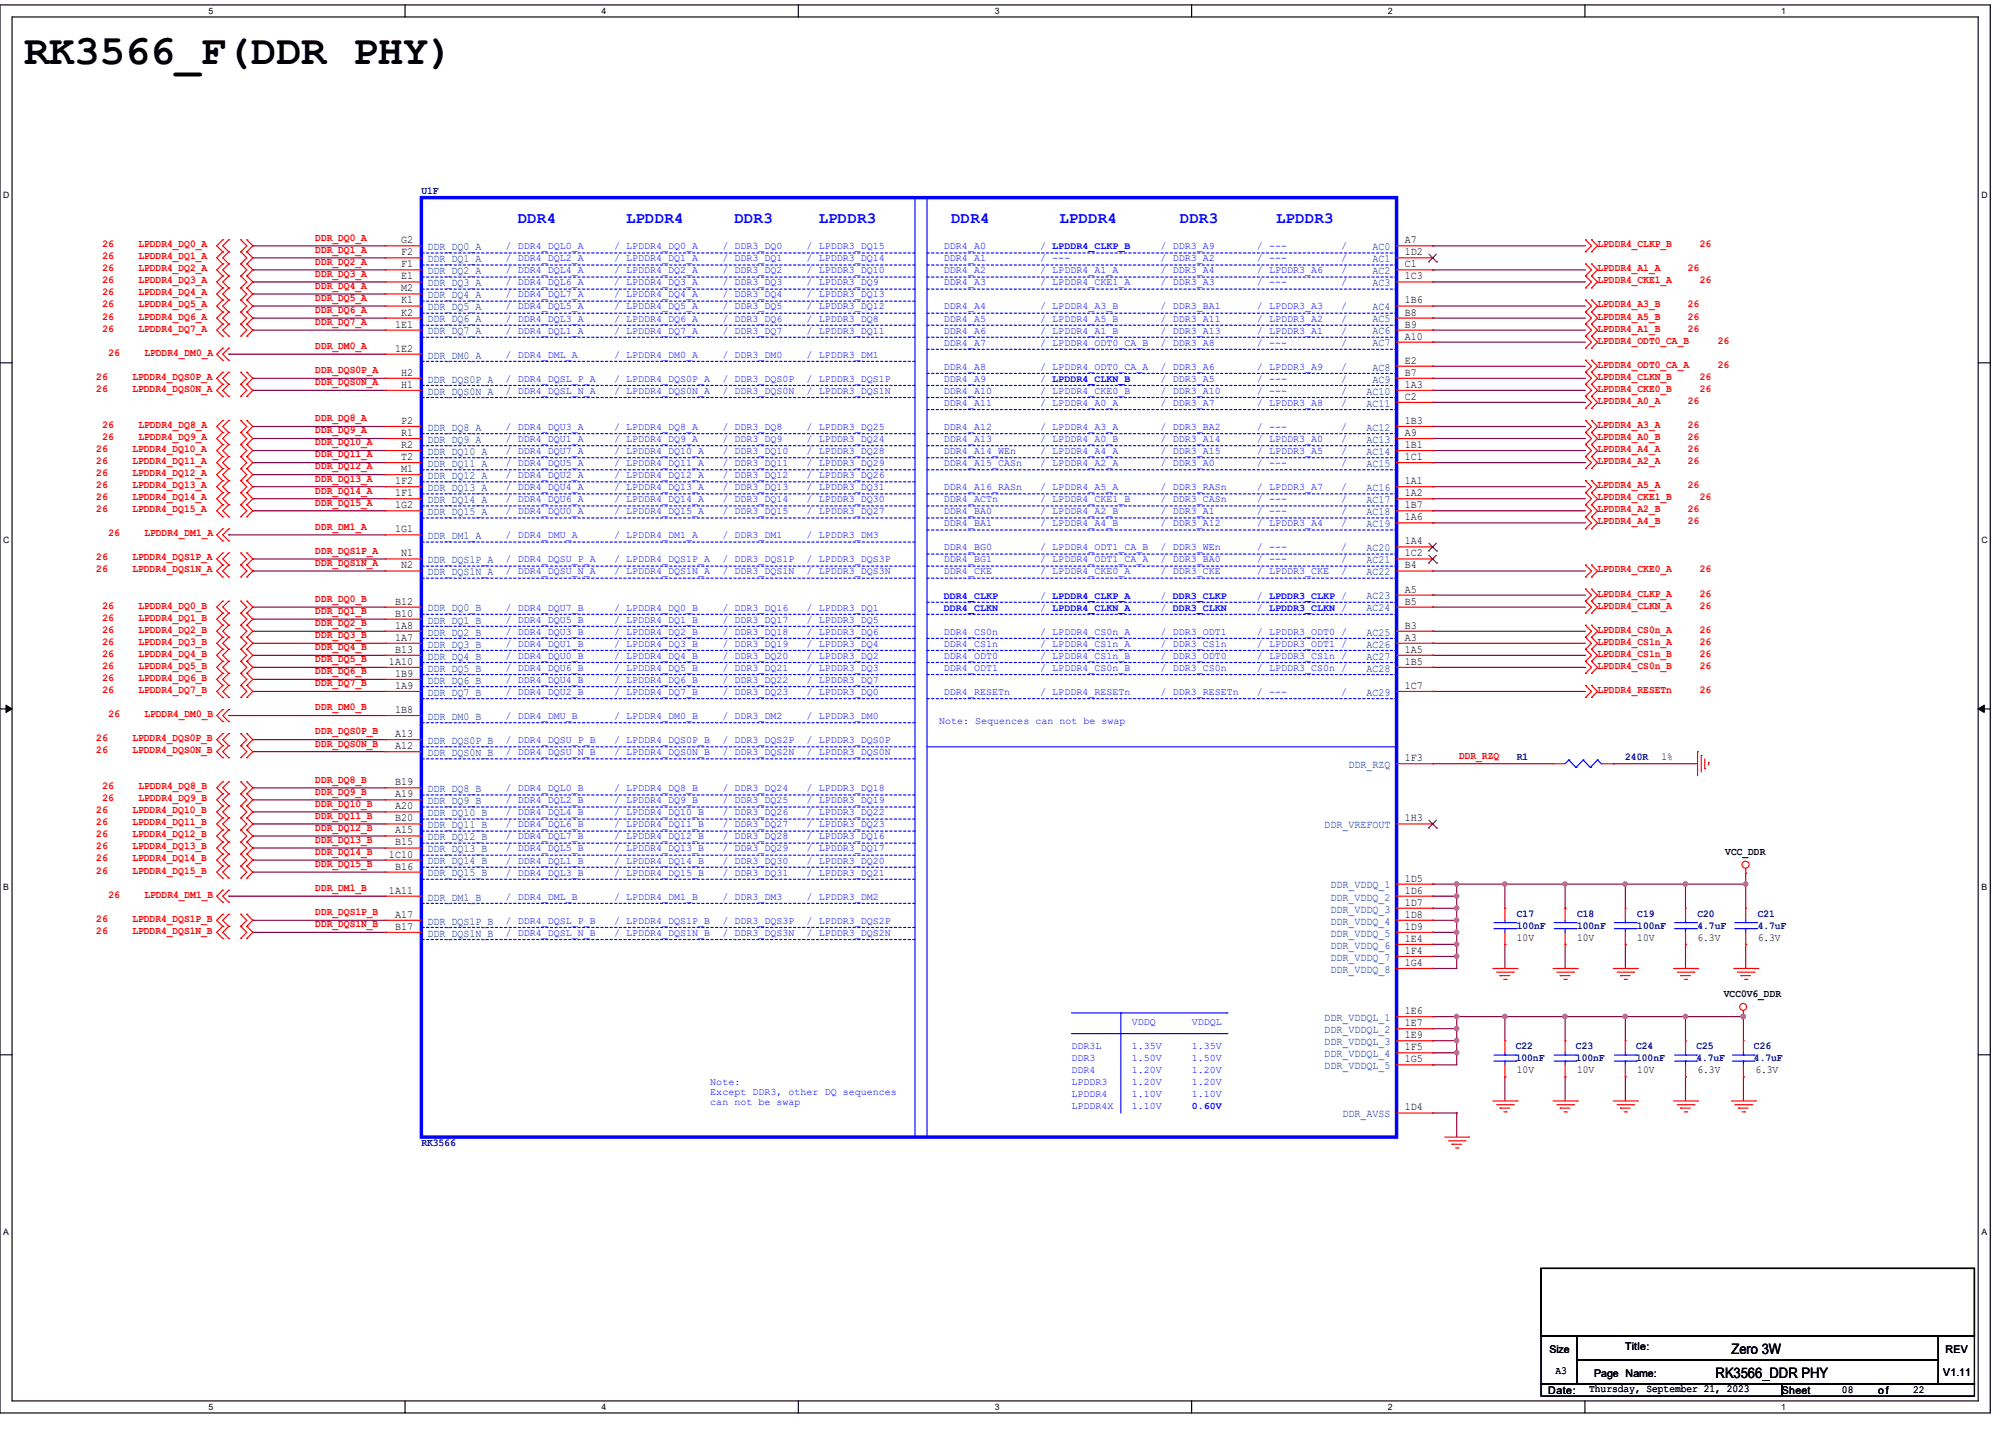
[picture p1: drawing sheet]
<svg xmlns="http://www.w3.org/2000/svg" width="295mm" height="210mm" viewBox="0 0 295 210" stroke-linecap="round" stroke-linejoin="round" font-family="sans-serif">
<defs><g id="words">
<text font-size="6.2" x="3.5" y="9.4">RK3566_F(DDR PHY)</text>
<g font-size="2.3" fill="#00f">
<text x="75.9" y="32.6">DDR4</text>
<text x="91.8" y="32.6">LPDDR4</text>
<text x="107.7" y="32.6">DDR3</text>
<text x="120.1" y="32.6">LPDDR3</text>
<text x="139.5" y="32.6">DDR4</text>
<text x="155.4" y="32.6">LPDDR4</text>
<text x="173.1" y="32.6">DDR3</text>
<text x="187.2" y="32.6">LPDDR3</text>
</g>
<g font-size="2.1">
<text x="251.7" y="202">RK3566_DDR PHY</text>
<text x="254" y="198.5">Zero 3W</text>
</g>
<g font-size="1.6" fill="#000080">
<text x="61.8" y="28.5">U1F</text>
<text x="222.5" y="111.5">R1</text>
<text x="238.4" y="111.5">240R</text>
<text x="222.5" y="134.4">C17</text>
<text x="222.5" y="136.2">100nF</text>
<text x="231.3" y="134.4">C18</text>
<text x="231.3" y="136.2">100nF</text>
<text x="240.2" y="134.4">C19</text>
<text x="240.2" y="136.2">100nF</text>
<text x="249" y="134.4">C20</text>
<text x="249" y="136.2">4.7uF</text>
<text x="257.8" y="134.4">C21</text>
<text x="257.8" y="136.2">4.7uF</text>
<text x="222.3" y="153.9">C22</text>
<text x="222.3" y="155.6">100nF</text>
<text x="231.2" y="153.9">C23</text>
<text x="231.2" y="155.6">100nF</text>
<text x="240" y="153.9">C24</text>
<text x="240" y="155.6">100nF</text>
<text x="248.8" y="153.9">C25</text>
<text x="248.8" y="155.6">4.7uF</text>
<text x="257.3" y="153.9">C26</text>
<text x="257.3" y="155.6">4.7uF</text>
<text x="61.8" y="168">RK3566</text>
</g>
<g font-size="1.6" fill="#f00">
<text x="46.3" y="35.3">DDR_DQ0_A</text>
<text x="15" y="36.3">26</text>
<text x="15" y="38">26</text>
<text x="15" y="39.8">26</text>
<text x="15" y="41.5">26</text>
<text x="20.3" y="36.3">LPDDR4_DQ0_A</text>
<text x="20.3" y="38">LPDDR4_DQ1_A</text>
<text x="20.3" y="39.8">LPDDR4_DQ2_A</text>
<text x="20.3" y="41.5">LPDDR4_DQ3_A</text>
<text x="46.3" y="37.1">DDR_DQ1_A</text>
<text x="46.3" y="38.8">DDR_DQ2_A</text>
<text x="46.3" y="40.6">DDR_DQ3_A</text>
<text x="234.3" y="36.3">LPDDR4_CLKP_B</text>
<text x="234.3" y="39.8">LPDDR4_A1_A</text>
<text x="234.3" y="41.5">LPDDR4_CKE1_A</text>
<text x="247.6" y="39.8">26</text>
<text x="249.3" y="36.3">26</text>
<text x="249.3" y="41.5">26</text>
<text x="15" y="45.1">26</text>
<text x="15" y="46.8">26</text>
<text x="15" y="43.3">26</text>
<text x="20.3" y="45.1">LPDDR4_DQ5_A</text>
<text x="20.3" y="46.8">LPDDR4_DQ6_A</text>
<text x="20.3" y="43.3">LPDDR4_DQ4_A</text>
<text x="46.3" y="47.6">DDR_DQ7_A</text>
<text x="46.3" y="44.1">DDR_DQ5_A</text>
<text x="46.3" y="45.9">DDR_DQ6_A</text>
<text x="46.3" y="42.3">DDR_DQ4_A</text>
<text x="234.3" y="45.1">LPDDR4_A3_B</text>
<text x="234.3" y="46.8">LPDDR4_A5_B</text>
<text x="247.6" y="45.1">26</text>
<text x="247.6" y="46.8">26</text>
<text x="15" y="48.6">26</text>
<text x="15.9" y="52.1">26</text>
<text x="20.3" y="48.6">LPDDR4_DQ7_A</text>
<text x="21.2" y="52.1">LPDDR4_DM0_A</text>
<text x="46.3" y="51.2">DDR_DM0_A</text>
<text x="234.3" y="48.6">LPDDR4_A1_B</text>
<text x="234.3" y="50.4">LPDDR4_ODT0_CA_B</text>
<text x="234.3" y="53.9">LPDDR4_ODT0_CA_A</text>
<text x="247.6" y="48.6">26</text>
<text x="252" y="50.4">26</text>
<text x="252" y="53.9">26</text>
<text x="14.1" y="55.7">26</text>
<text x="14.1" y="57.4">26</text>
<text x="19.4" y="55.7">LPDDR4_DQS0P_A</text>
<text x="19.4" y="57.4">LPDDR4_DQS0N_A</text>
<text x="46.3" y="54.7">DDR_DQS0P_A</text>
<text x="46.3" y="56.5">DDR_DQS0N_A</text>
<text x="234.3" y="57.4">LPDDR4_CKE0_B</text>
<text x="234.3" y="55.7">LPDDR4_CLKN_B</text>
<text x="234.3" y="59.2">LPDDR4_A0_A</text>
<text x="247.6" y="59.2">26</text>
<text x="249.3" y="57.4">26</text>
<text x="249.3" y="55.7">26</text>
<text x="15" y="62.7">26</text>
<text x="15" y="64.5">26</text>
<text x="20.3" y="62.7">LPDDR4_DQ8_A</text>
<text x="20.3" y="64.5">LPDDR4_DQ9_A</text>
<text x="46.3" y="65.3">DDR_DQ10_A</text>
<text x="46.3" y="61.8">DDR_DQ8_A</text>
<text x="46.3" y="63.5">DDR_DQ9_A</text>
<text x="234.3" y="64.5">LPDDR4_A0_B</text>
<text x="234.3" y="62.7">LPDDR4_A3_A</text>
<text x="247.6" y="64.5">26</text>
<text x="247.6" y="62.7">26</text>
<text x="14.1" y="66.3">26</text>
<text x="14.1" y="71.6">26</text>
<text x="14.1" y="68">26</text>
<text x="14.1" y="69.8">26</text>
<text x="19.4" y="66.3">LPDDR4_DQ10_A</text>
<text x="19.4" y="71.6">LPDDR4_DQ13_A</text>
<text x="19.4" y="68">LPDDR4_DQ11_A</text>
<text x="19.4" y="69.8">LPDDR4_DQ12_A</text>
<text x="46.3" y="70.6">DDR_DQ13_A</text>
<text x="46.3" y="67.1">DDR_DQ11_A</text>
<text x="46.3" y="68.8">DDR_DQ12_A</text>
<text x="234.3" y="68">LPDDR4_A2_A</text>
<text x="234.3" y="66.3">LPDDR4_A4_A</text>
<text x="234.3" y="71.6">LPDDR4_A5_A</text>
<text x="247.6" y="68">26</text>
<text x="247.6" y="66.3">26</text>
<text x="247.6" y="71.6">26</text>
<text x="14.1" y="75.1">26</text>
<text x="14.1" y="73.3">26</text>
<text x="19.4" y="75.1">LPDDR4_DQ15_A</text>
<text x="19.4" y="73.3">LPDDR4_DQ14_A</text>
<text x="46.3" y="74.1">DDR_DQ15_A</text>
<text x="46.3" y="72.4">DDR_DQ14_A</text>
<text x="46.3" y="77.7">DDR_DM1_A</text>
<text x="234.3" y="73.3">LPDDR4_CKE1_B</text>
<text x="234.3" y="75.1">LPDDR4_A2_B</text>
<text x="234.3" y="76.9">LPDDR4_A4_B</text>
<text x="247.6" y="75.1">26</text>
<text x="247.6" y="76.9">26</text>
<text x="249.3" y="73.3">26</text>
<text x="14.1" y="82.2">26</text>
<text x="14.1" y="83.9">26</text>
<text x="15.9" y="78.6">26</text>
<text x="19.4" y="82.2">LPDDR4_DQS1P_A</text>
<text x="19.4" y="83.9">LPDDR4_DQS1N_A</text>
<text x="21.2" y="78.6">LPDDR4_DM1_A</text>
<text x="46.3" y="81.2">DDR_DQS1P_A</text>
<text x="46.3" y="83">DDR_DQS1N_A</text>
<text x="234.3" y="83.9">LPDDR4_CKE0_A</text>
<text x="249.3" y="83.9">26</text>
<text x="15" y="89.2">26</text>
<text x="20.3" y="89.2">LPDDR4_DQ0_B</text>
<text x="46.3" y="88.3">DDR_DQ0_B</text>
<text x="234.3" y="89.2">LPDDR4_CLKN_A</text>
<text x="234.3" y="87.5">LPDDR4_CLKP_A</text>
<text x="249.3" y="89.2">26</text>
<text x="249.3" y="87.5">26</text>
<text x="15" y="92.8">26</text>
<text x="15" y="94.5">26</text>
<text x="15" y="91">26</text>
<text x="20.3" y="92.8">LPDDR4_DQ2_B</text>
<text x="20.3" y="94.5">LPDDR4_DQ3_B</text>
<text x="20.3" y="91">LPDDR4_DQ1_B</text>
<text x="46.3" y="91.8">DDR_DQ2_B</text>
<text x="46.3" y="93.6">DDR_DQ3_B</text>
<text x="46.3" y="90">DDR_DQ1_B</text>
<text x="46.3" y="95.3">DDR_DQ4_B</text>
<text x="234.3" y="94.5">LPDDR4_CS1n_A</text>
<text x="234.3" y="92.8">LPDDR4_CS0n_A</text>
<text x="249.3" y="94.5">26</text>
<text x="249.3" y="92.8">26</text>
<text x="15" y="99.8">26</text>
<text x="15" y="98.1">26</text>
<text x="15" y="101.6">26</text>
<text x="15" y="96.3">26</text>
<text x="20.3" y="99.8">LPDDR4_DQ6_B</text>
<text x="20.3" y="98.1">LPDDR4_DQ5_B</text>
<text x="20.3" y="101.6">LPDDR4_DQ7_B</text>
<text x="20.3" y="96.3">LPDDR4_DQ4_B</text>
<text x="46.3" y="98.9">DDR_DQ6_B</text>
<text x="46.3" y="97.1">DDR_DQ5_B</text>
<text x="46.3" y="100.6">DDR_DQ7_B</text>
<text x="234.3" y="96.3">LPDDR4_CS1n_B</text>
<text x="234.3" y="98.1">LPDDR4_CS0n_B</text>
<text x="234.3" y="101.6">LPDDR4_RESETn</text>
<text x="249.3" y="96.3">26</text>
<text x="249.3" y="98.1">26</text>
<text x="249.3" y="101.6">26</text>
<text x="15.9" y="105.1">26</text>
<text x="21.2" y="105.1">LPDDR4_DM0_B</text>
<text x="46.3" y="107.7">DDR_DQS0P_B</text>
<text x="46.3" y="104.2">DDR_DM0_B</text>
<text x="14.1" y="110.4">26</text>
<text x="14.1" y="108.7">26</text>
<text x="19.4" y="110.4">LPDDR4_DQS0N_B</text>
<text x="19.4" y="108.7">LPDDR4_DQS0P_B</text>
<text x="46.3" y="109.5">DDR_DQS0N_B</text>
<text x="214" y="111.2">DDR_RZQ</text>
<text x="14.1" y="119.2">26</text>
<text x="15" y="117.5">26</text>
<text x="15" y="115.7">26</text>
<text x="19.4" y="119.2">LPDDR4_DQ10_B</text>
<text x="20.3" y="117.5">LPDDR4_DQ9_B</text>
<text x="20.3" y="115.7">LPDDR4_DQ8_B</text>
<text x="46.3" y="118.3">DDR_DQ10_B</text>
<text x="46.3" y="116.5">DDR_DQ9_B</text>
<text x="46.3" y="114.8">DDR_DQ8_B</text>
<text x="14.1" y="121">26</text>
<text x="14.1" y="122.8">26</text>
<text x="14.1" y="124.5">26</text>
<text x="19.4" y="121">LPDDR4_DQ11_B</text>
<text x="19.4" y="122.8">LPDDR4_DQ12_B</text>
<text x="19.4" y="124.5">LPDDR4_DQ13_B</text>
<text x="46.3" y="125.3">DDR_DQ14_B</text>
<text x="46.3" y="120">DDR_DQ11_B</text>
<text x="46.3" y="121.8">DDR_DQ12_B</text>
<text x="46.3" y="123.6">DDR_DQ13_B</text>
<text x="14.1" y="126.3">26</text>
<text x="14.1" y="128.1">26</text>
<text x="15.9" y="131.6">26</text>
<text x="19.4" y="126.3">LPDDR4_DQ14_B</text>
<text x="19.4" y="128.1">LPDDR4_DQ15_B</text>
<text x="21.2" y="131.6">LPDDR4_DM1_B</text>
<text x="46.3" y="127.1">DDR_DQ15_B</text>
<text x="46.3" y="130.6">DDR_DM1_B</text>
<text x="14.1" y="135.1">26</text>
<text x="14.1" y="136.9">26</text>
<text x="19.4" y="135.1">LPDDR4_DQS1P_B</text>
<text x="19.4" y="136.9">LPDDR4_DQS1N_B</text>
<text x="46.3" y="134.2">DDR_DQS1P_B</text>
<text x="46.3" y="135.9">DDR_DQS1N_B</text>
</g>
<g font-size="1.6">
<text x="58.8" y="35.7">G2</text>
<text x="206.1" y="35.7">A7</text>
<text x="58.8" y="37.4">F2</text>
<text x="58.8" y="39.2">F1</text>
<text x="58.8" y="41">E1</text>
<text x="206.1" y="37.4">1D2</text>
<text x="206.1" y="39.2">C1</text>
<text x="206.1" y="41">1C3</text>
<text x="58.8" y="42.7">M2</text>
<text x="58.8" y="44.5">K1</text>
<text x="58.8" y="46.3">K2</text>
<text x="206.1" y="44.5">1B6</text>
<text x="206.1" y="46.3">B8</text>
<text x="57.9" y="48">1E1</text>
<text x="57.9" y="51.6">1E2</text>
<text x="206.1" y="48">B9</text>
<text x="206.1" y="49.8">A10</text>
<text x="206.1" y="53.3">E2</text>
<text x="58.8" y="55.1">H2</text>
<text x="58.8" y="56.9">H1</text>
<text x="206.1" y="55.1">B7</text>
<text x="206.1" y="56.9">1A3</text>
<text x="206.1" y="58.6">C2</text>
<text x="58.8" y="62.2">P2</text>
<text x="58.8" y="63.9">R1</text>
<text x="58.8" y="65.7">R2</text>
<text x="206.1" y="62.2">1B3</text>
<text x="206.1" y="63.9">A9</text>
<text x="206.1" y="65.7">1B1</text>
<text x="57.9" y="71">1F2</text>
<text x="58.8" y="67.5">T2</text>
<text x="58.8" y="69.2">M1</text>
<text x="206.1" y="67.5">1C1</text>
<text x="206.1" y="71">1A1</text>
<text x="57.9" y="72.7">1F1</text>
<text x="57.9" y="74.5">1G2</text>
<text x="206.1" y="72.7">1A2</text>
<text x="206.1" y="74.5">1B7</text>
<text x="206.1" y="76.3">1A6</text>
<text x="57.9" y="78">1G1</text>
<text x="58.8" y="81.6">N1</text>
<text x="58.8" y="83.3">N2</text>
<text x="206.1" y="79.8">1A4</text>
<text x="206.1" y="81.6">1C2</text>
<text x="206.1" y="83.3">B4</text>
<text x="57.9" y="88.6">B12</text>
<text x="206.1" y="86.9">A5</text>
<text x="206.1" y="88.6">B5</text>
<text x="57.9" y="90.4">B10</text>
<text x="57.9" y="92.2">1A8</text>
<text x="57.9" y="93.9">1A7</text>
<text x="57.9" y="95.7">B13</text>
<text x="206.1" y="92.2">B3</text>
<text x="206.1" y="93.9">A3</text>
<text x="206.1" y="95.7">1A5</text>
<text x="57.1" y="97.5">1A10</text>
<text x="57.9" y="99.2">1B9</text>
<text x="57.9" y="101">1A9</text>
<text x="206.1" y="97.5">1B5</text>
<text x="206.1" y="101">1C7</text>
<text x="57.9" y="104.5">1B8</text>
<text x="57.9" y="108.1">A13</text>
<text x="57.9" y="109.8">A12</text>
<text x="206.1" y="111.6">1F3</text>
<text x="243.7" y="111.4">1%</text>
<text x="57.9" y="115.1">B19</text>
<text x="57.9" y="116.9">A19</text>
<text x="57.9" y="118.7">A20</text>
<text x="57.1" y="125.7">1C10</text>
<text x="57.9" y="120.4">B20</text>
<text x="57.9" y="122.2">A15</text>
<text x="57.9" y="124">B15</text>
<text x="206.1" y="120.4">1H3</text>
<text x="253.1" y="125.4">VCC_DDR</text>
<text x="57.1" y="131">1A11</text>
<text x="57.9" y="127.5">B16</text>
<text x="206.1" y="129.3">1D5</text>
<text x="206.1" y="131">1D6</text>
<text x="57.9" y="134.6">A17</text>
<text x="57.9" y="136.3">B17</text>
<text x="206.1" y="132.8">1D7</text>
<text x="206.1" y="134.6">1D8</text>
<text x="206.1" y="136.3">1D9</text>
<text x="222.5" y="137.9">10V</text>
<text x="231.3" y="137.9">10V</text>
<text x="240.2" y="137.9">10V</text>
<text x="249" y="137.9">6.3V</text>
<text x="257.8" y="137.9">6.3V</text>
<text x="206.1" y="138.1">1E4</text>
<text x="206.1" y="139.9">1F4</text>
<text x="206.1" y="141.6">1G4</text>
<text x="206.1" y="148.7">1E6</text>
<text x="252.9" y="146.2">VCC0V6_DDR</text>
<text x="206.1" y="150.5">1E7</text>
<text x="206.1" y="152.2">1E9</text>
<text x="206.1" y="154">1F5</text>
<text x="206.1" y="155.8">1G5</text>
<text x="222.5" y="157.3">10V</text>
<text x="231.3" y="157.3">10V</text>
<text x="240.2" y="157.3">10V</text>
<text x="249" y="157.3">6.3V</text>
<text x="257.5" y="157.3">6.3V</text>
<text x="206.1" y="162.8">1D4</text>
<text x="227.3" y="198.3">Size</text>
<text x="228.1" y="201.5">A3</text>
<text x="233.8" y="201.9">Page Name:</text>
<text x="238.4" y="198">Title:</text>
<text x="285" y="201.7">V1.11</text>
<text x="285.4" y="198.3">REV</text>
<text x="227.1" y="204.4">Date:</text>
<text x="233.1" y="204.1">Thursday, September 21, 2023</text>
<text x="261.4" y="204.4">Sheet</text>
<text x="270.2" y="204.3">08</text>
<text x="275.5" y="204.4">o f</text>
<text x="280.6" y="204.3">22</text>
</g>
<g font-size="1.6" fill="#004080">
<text x="62.7" y="36.7">DDR_DQ0_A</text>
<text x="62.7" y="38.4">DDR_DQ1_A</text>
<text x="62.7" y="40.2">DDR_DQ2_A</text>
<text x="62.7" y="42">DDR_DQ3_A</text>
<text x="201.3" y="36.7">AC0</text>
<text x="201.3" y="38.4">AC1</text>
<text x="201.3" y="40.2">AC2</text>
<text x="201.3" y="42">AC3</text>
<text x="62.7" y="43.7">DDR_DQ4_A</text>
<text x="62.7" y="45.5">DDR_DQ5_A</text>
<text x="62.7" y="47.3">DDR_DQ6_A</text>
<text x="201.3" y="45.5">AC4</text>
<text x="201.3" y="47.3">AC5</text>
<text x="62.7" y="49">DDR_DQ7_A</text>
<text x="62.7" y="52.6">DDR_DM0_A</text>
<text x="201.3" y="49">AC6</text>
<text x="201.3" y="50.8">AC7</text>
<text x="62.7" y="56.1">DDR_DQS0P_A</text>
<text x="62.7" y="57.9">DDR_DQS0N_A</text>
<text x="200.4" y="57.9">AC10</text>
<text x="200.4" y="59.6">AC11</text>
<text x="201.3" y="54.3">AC8</text>
<text x="201.3" y="56.1">AC9</text>
<text x="62.7" y="63.2">DDR_DQ8_A</text>
<text x="62.7" y="64.9">DDR_DQ9_A</text>
<text x="200.4" y="63.2">AC12</text>
<text x="200.4" y="64.9">AC13</text>
<text x="62.7" y="66.7">DDR_DQ10_A</text>
<text x="62.7" y="68.5">DDR_DQ11_A</text>
<text x="62.7" y="70.2">DDR_DQ12_A</text>
<text x="62.7" y="72">DDR_DQ13_A</text>
<text x="200.4" y="66.7">AC14</text>
<text x="200.4" y="68.5">AC15</text>
<text x="200.4" y="72">AC16</text>
<text x="62.7" y="73.8">DDR_DQ14_A</text>
<text x="62.7" y="75.5">DDR_DQ15_A</text>
<text x="200.4" y="73.8">AC17</text>
<text x="200.4" y="75.5">AC18</text>
<text x="200.4" y="77.3">AC19</text>
<text x="62.7" y="79.1">DDR_DM1_A</text>
<text x="62.7" y="82.6">DDR_DQS1P_A</text>
<text x="200.4" y="80.8">AC20</text>
<text x="200.4" y="82.6">AC21</text>
<text x="62.7" y="84.4">DDR_DQS1N_A</text>
<text x="62.7" y="89.7">DDR_DQ0_B</text>
<text x="200.4" y="84.4">AC22</text>
<text x="200.4" y="87.9">AC23</text>
<text x="200.4" y="89.7">AC24</text>
<text x="62.7" y="91.4">DDR_DQ1_B</text>
<text x="62.7" y="93.2">DDR_DQ2_B</text>
<text x="62.7" y="95">DDR_DQ3_B</text>
<text x="200.4" y="93.2">AC25</text>
<text x="200.4" y="95">AC26</text>
<text x="62.7" y="96.7">DDR_DQ4_B</text>
<text x="62.7" y="98.5">DDR_DQ5_B</text>
<text x="62.7" y="100.2">DDR_DQ6_B</text>
<text x="200.4" y="96.7">AC27</text>
<text x="200.4" y="98.5">AC28</text>
<text x="62.7" y="102">DDR_DQ7_B</text>
<text x="62.7" y="105.5">DDR_DM0_B</text>
<text x="200.4" y="102">AC29</text>
<text x="62.7" y="109.1">DDR_DQS0P_B</text>
<text x="62.7" y="110.8">DDR_DQS0N_B</text>
<text x="197.8" y="112.6">DDR_RZQ</text>
<text x="62.7" y="116.1">DDR_DQ8_B</text>
<text x="62.7" y="117.9">DDR_DQ9_B</text>
<text x="62.7" y="119.7">DDR_DQ10_B</text>
<text x="62.7" y="121.4">DDR_DQ11_B</text>
<text x="62.7" y="123.2">DDR_DQ12_B</text>
<text x="62.7" y="125">DDR_DQ13_B</text>
<text x="194.3" y="121.4">DDR_VREFOUT</text>
<text x="62.7" y="126.7">DDR_DQ14_B</text>
<text x="62.7" y="128.5">DDR_DQ15_B</text>
<text x="195.1" y="130.3">DDR_VDDQ_1</text>
<text x="62.7" y="132">DDR_DM1_B</text>
<text x="62.7" y="135.6">DDR_DQS1P_B</text>
<text x="62.7" y="137.3">DDR_DQS1N_B</text>
<text x="195.1" y="132">DDR_VDDQ_2</text>
<text x="195.1" y="133.8">DDR_VDDQ_3</text>
<text x="195.1" y="135.6">DDR_VDDQ_4</text>
<text x="195.1" y="137.3">DDR_VDDQ_5</text>
<text x="195.1" y="139.1">DDR_VDDQ_6</text>
<text x="195.1" y="140.9">DDR_VDDQ_7</text>
<text x="195.1" y="142.6">DDR_VDDQ_8</text>
<text x="194.3" y="149.7">DDR_VDDQL_1</text>
<text x="194.3" y="151.5">DDR_VDDQL_2</text>
<text x="194.3" y="153.2">DDR_VDDQL_3</text>
<text x="194.3" y="155">DDR_VDDQL_4</text>
<text x="194.3" y="156.8">DDR_VDDQL_5</text>
<text x="196.9" y="163.8">DDR_AVSS</text>
</g>
<g font-size="1.5" fill="#00f">
<text x="74.2" y="38.3">/ DDR4_DQL2_A</text>
<text x="74.2" y="36.5">/ DDR4_DQL0_A</text>
<text x="74.2" y="41.8">/ DDR4_DQL6_A</text>
<text x="74.2" y="40.1">/ DDR4_DQL4_A</text>
<text x="90.1" y="41.8">/ LPDDR4_DQ3_A</text>
<text x="90.1" y="40.1">/ LPDDR4_DQ2_A</text>
<text x="90.1" y="38.3">/ LPDDR4_DQ1_A</text>
<text x="90.1" y="36.5">/ LPDDR4_DQ0_A</text>
<text x="106" y="38.3">/ DDR3_DQ1</text>
<text x="106" y="40.1">/ DDR3_DQ2</text>
<text x="106" y="36.5">/ DDR3_DQ0</text>
<text x="106" y="41.8">/ DDR3_DQ3</text>
<text x="118.3" y="40.1">/ LPDDR3_DQ10</text>
<text x="118.3" y="36.5">/ LPDDR3_DQ15</text>
<text x="118.3" y="41.8">/ LPDDR3_DQ9</text>
<text x="118.3" y="38.3">/ LPDDR3_DQ14</text>
<text x="138.5" y="36.5">DDR4_A0</text>
<text x="138.5" y="38.3">DDR4_A1</text>
<text x="138.5" y="41.8">DDR4_A3</text>
<text x="138.5" y="40.1">DDR4_A2</text>
<text x="152.6" y="36.5">/ LPDDR4_CLKP_B</text>
<text x="152.6" y="40.1">/ LPDDR4_A1_A</text>
<text x="152.6" y="41.8">/ LPDDR4_CKE1_A</text>
<text x="152.6" y="38.3">/ ---</text>
<text x="170.2" y="41.8">/ DDR3_A3</text>
<text x="170.2" y="38.3">/ DDR3_A2</text>
<text x="170.2" y="36.5">/ DDR3_A9</text>
<text x="170.2" y="40.1">/ DDR3_A4</text>
<text x="184.4" y="38.3">/ ---</text>
<text x="184.4" y="40.1">/ LPDDR3_A6</text>
<text x="184.4" y="36.5">/ ---</text>
<text x="184.4" y="41.8">/ ---</text>
<text x="196.7" y="36.5">/</text>
<text x="196.7" y="40.1">/</text>
<text x="196.7" y="41.8">/</text>
<text x="196.7" y="38.3">/</text>
<text x="74.2" y="43.6">/ DDR4_DQL7_A</text>
<text x="74.2" y="47.1">/ DDR4_DQL3_A</text>
<text x="74.2" y="45.4">/ DDR4_DQL5_A</text>
<text x="90.1" y="45.4">/ LPDDR4_DQ5_A</text>
<text x="90.1" y="43.6">/ LPDDR4_DQ4_A</text>
<text x="90.1" y="47.1">/ LPDDR4_DQ6_A</text>
<text x="106" y="45.4">/ DDR3_DQ5</text>
<text x="106" y="43.6">/ DDR3_DQ4</text>
<text x="106" y="47.1">/ DDR3_DQ6</text>
<text x="118.3" y="45.4">/ LPDDR3_DQ12</text>
<text x="118.3" y="47.1">/ LPDDR3_DQ8</text>
<text x="118.3" y="43.6">/ LPDDR3_DQ13</text>
<text x="138.5" y="47.1">DDR4_A5</text>
<text x="138.5" y="45.4">DDR4_A4</text>
<text x="152.6" y="47.1">/ LPDDR4_A5_B</text>
<text x="152.6" y="45.4">/ LPDDR4_A3_B</text>
<text x="170.2" y="47.1">/ DDR3_A11</text>
<text x="170.2" y="45.4">/ DDR3_BA1</text>
<text x="184.4" y="45.4">/ LPDDR3_A3</text>
<text x="184.4" y="47.1">/ LPDDR3_A2</text>
<text x="196.7" y="47.1">/</text>
<text x="196.7" y="45.4">/</text>
<text x="74.2" y="48.9">/ DDR4_DQL1_A</text>
<text x="74.2" y="52.4">/ DDR4_DML_A</text>
<text x="90.1" y="52.4">/ LPDDR4_DM0_A</text>
<text x="90.1" y="48.9">/ LPDDR4_DQ7_A</text>
<text x="106" y="48.9">/ DDR3_DQ7</text>
<text x="106" y="52.4">/ DDR3_DM0</text>
<text x="118.3" y="52.4">/ LPDDR3_DM1</text>
<text x="118.3" y="48.9">/ LPDDR3_DQ11</text>
<text x="138.5" y="48.9">DDR4_A6</text>
<text x="138.5" y="50.7">DDR4_A7</text>
<text x="152.6" y="48.9">/ LPDDR4_A1_B</text>
<text x="152.6" y="50.7">/ LPDDR4_ODT0_CA_B</text>
<text x="170.2" y="50.7">/ DDR3_A8</text>
<text x="170.2" y="48.9">/ DDR3_A13</text>
<text x="184.4" y="50.7">/ ---</text>
<text x="184.4" y="48.9">/ LPDDR3_A1</text>
<text x="196.7" y="48.9">/</text>
<text x="196.7" y="50.7">/</text>
<text x="74.2" y="56">/ DDR4_DQSL_P_A</text>
<text x="74.2" y="57.7">/ DDR4_DQSL_N_A</text>
<text x="90.1" y="56">/ LPDDR4_DQS0P_A</text>
<text x="90.1" y="57.7">/ LPDDR4_DQS0N_A</text>
<text x="106" y="56">/ DDR3_DQS0P</text>
<text x="106" y="57.7">/ DDR3_DQS0N</text>
<text x="118.3" y="57.7">/ LPDDR3_DQS1N</text>
<text x="118.3" y="56">/ LPDDR3_DQS1P</text>
<text x="138.5" y="57.7">DDR4_A10</text>
<text x="138.5" y="56">DDR4_A9</text>
<text x="138.5" y="59.5">DDR4_A11</text>
<text x="138.5" y="54.2">DDR4_A8</text>
<text x="152.6" y="54.2">/ LPDDR4_ODT0_CA_A</text>
<text x="152.6" y="59.5">/ LPDDR4_A0_A</text>
<text x="152.6" y="56">/ LPDDR4_CLKN_B</text>
<text x="152.6" y="57.7">/ LPDDR4_CKE0_B</text>
<text x="170.2" y="59.5">/ DDR3_A7</text>
<text x="170.2" y="54.2">/ DDR3_A6</text>
<text x="170.2" y="57.7">/ DDR3_A10</text>
<text x="170.2" y="56">/ DDR3_A5</text>
<text x="184.4" y="54.2">/ LPDDR3_A9</text>
<text x="184.4" y="59.5">/ LPDDR3_A8</text>
<text x="184.4" y="57.7">/ ---</text>
<text x="184.4" y="56">/ ---</text>
<text x="196.7" y="59.5">/</text>
<text x="196.7" y="56">/</text>
<text x="196.7" y="54.2">/</text>
<text x="196.7" y="57.7">/</text>
<text x="74.2" y="64.8">/ DDR4_DQU1_A</text>
<text x="74.2" y="63">/ DDR4_DQU3_A</text>
<text x="90.1" y="64.8">/ LPDDR4_DQ9_A</text>
<text x="90.1" y="63">/ LPDDR4_DQ8_A</text>
<text x="106" y="64.8">/ DDR3_DQ9</text>
<text x="106" y="63">/ DDR3_DQ8</text>
<text x="118.3" y="63">/ LPDDR3_DQ25</text>
<text x="118.3" y="64.8">/ LPDDR3_DQ24</text>
<text x="138.5" y="64.8">DDR4_A13</text>
<text x="138.5" y="63">DDR4_A12</text>
<text x="152.6" y="63">/ LPDDR4_A3_A</text>
<text x="152.6" y="64.8">/ LPDDR4_A0_B</text>
<text x="170.2" y="63">/ DDR3_BA2</text>
<text x="170.2" y="64.8">/ DDR3_A14</text>
<text x="184.4" y="64.8">/ LPDDR3_A0</text>
<text x="184.4" y="63">/ ---</text>
<text x="196.7" y="63">/</text>
<text x="196.7" y="64.8">/</text>
<text x="74.2" y="68.3">/ DDR4_DQU5_A</text>
<text x="74.2" y="70.1">/ DDR4_DQU2_A</text>
<text x="74.2" y="66.6">/ DDR4_DQU7_A</text>
<text x="74.2" y="71.9">/ DDR4_DQU4_A</text>
<text x="90.1" y="71.9">/ LPDDR4_DQ13_A</text>
<text x="90.1" y="68.3">/ LPDDR4_DQ11_A</text>
<text x="90.1" y="70.1">/ LPDDR4_DQ12_A</text>
<text x="90.1" y="66.6">/ LPDDR4_DQ10_A</text>
<text x="106" y="70.1">/ DDR3_DQ12</text>
<text x="106" y="66.6">/ DDR3_DQ10</text>
<text x="106" y="71.9">/ DDR3_DQ13</text>
<text x="106" y="68.3">/ DDR3_DQ11</text>
<text x="118.3" y="66.6">/ LPDDR3_DQ28</text>
<text x="118.3" y="68.3">/ LPDDR3_DQ29</text>
<text x="118.3" y="70.1">/ LPDDR3_DQ26</text>
<text x="118.3" y="71.9">/ LPDDR3_DQ31</text>
<text x="138.5" y="71.9">DDR4_A16_RASn</text>
<text x="138.5" y="66.6">DDR4_A14_WEn</text>
<text x="138.5" y="68.3">DDR4_A15_CASn</text>
<text x="152.6" y="71.9">/ LPDDR4_A5_A</text>
<text x="152.6" y="66.6">/ LPDDR4_A4_A</text>
<text x="152.6" y="68.3">/ LPDDR4_A2_A</text>
<text x="170.2" y="66.6">/ DDR3_A15</text>
<text x="170.2" y="71.9">/ DDR3_RASn</text>
<text x="170.2" y="68.3">/ DDR3_A0</text>
<text x="184.4" y="71.9">/ LPDDR3_A7</text>
<text x="184.4" y="66.6">/ LPDDR3_A5</text>
<text x="184.4" y="68.3">/ ---</text>
<text x="196.7" y="71.9">/</text>
<text x="196.7" y="68.3">/</text>
<text x="196.7" y="66.6">/</text>
<text x="74.2" y="75.4">/ DDR4_DQU0_A</text>
<text x="74.2" y="73.6">/ DDR4_DQU6_A</text>
<text x="90.1" y="73.6">/ LPDDR4_DQ14_A</text>
<text x="90.1" y="75.4">/ LPDDR4_DQ15_A</text>
<text x="106" y="73.6">/ DDR3_DQ14</text>
<text x="106" y="75.4">/ DDR3_DQ15</text>
<text x="118.3" y="75.4">/ LPDDR3_DQ27</text>
<text x="118.3" y="73.6">/ LPDDR3_DQ30</text>
<text x="138.5" y="75.4">DDR4_BA0</text>
<text x="138.5" y="73.6">DDR4_ACTn</text>
<text x="138.5" y="77.2">DDR4_BA1</text>
<text x="152.6" y="73.6">/ LPDDR4_CKE1_B</text>
<text x="152.6" y="75.4">/ LPDDR4_A2_B</text>
<text x="152.6" y="77.2">/ LPDDR4_A4_B</text>
<text x="170.2" y="77.2">/ DDR3_A12</text>
<text x="170.2" y="73.6">/ DDR3_CASn</text>
<text x="170.2" y="75.4">/ DDR3_A1</text>
<text x="184.4" y="73.6">/ ---</text>
<text x="184.4" y="75.4">/ ---</text>
<text x="184.4" y="77.2">/ LPDDR3_A4</text>
<text x="196.7" y="77.2">/</text>
<text x="196.7" y="75.4">/</text>
<text x="196.7" y="73.6">/</text>
<text x="74.2" y="82.5">/ DDR4_DQSU_P_A</text>
<text x="74.2" y="78.9">/ DDR4_DMU_A</text>
<text x="90.1" y="82.5">/ LPDDR4_DQS1P_A</text>
<text x="90.1" y="78.9">/ LPDDR4_DM1_A</text>
<text x="106" y="78.9">/ DDR3_DM1</text>
<text x="106" y="82.5">/ DDR3_DQS1P</text>
<text x="118.3" y="82.5">/ LPDDR3_DQS3P</text>
<text x="118.3" y="78.9">/ LPDDR3_DM3</text>
<text x="138.5" y="80.7">DDR4_BG0</text>
<text x="138.5" y="82.5">DDR4_BG1</text>
<text x="152.6" y="82.5">/ LPDDR4_ODT1_CA_A</text>
<text x="152.6" y="80.7">/ LPDDR4_ODT1_CA_B</text>
<text x="170.2" y="80.7">/ DDR3_WEn</text>
<text x="170.2" y="82.5">/ DDR3_BA0</text>
<text x="184.4" y="80.7">/ ---</text>
<text x="184.4" y="82.5">/ ---</text>
<text x="196.7" y="80.7">/</text>
<text x="196.7" y="82.5">/</text>
<text x="74.2" y="84.2">/ DDR4_DQSU_N_A</text>
<text x="74.2" y="89.5">/ DDR4_DQU7_B</text>
<text x="90.1" y="89.5">/ LPDDR4_DQ0_B</text>
<text x="90.1" y="84.2">/ LPDDR4_DQS1N_A</text>
<text x="106" y="89.5">/ DDR3_DQ16</text>
<text x="106" y="84.2">/ DDR3_DQS1N</text>
<text x="118.3" y="84.2">/ LPDDR3_DQS3N</text>
<text x="118.3" y="89.5">/ LPDDR3_DQ1</text>
<text x="138.5" y="89.5">DDR4_CLKN</text>
<text x="138.5" y="84.2">DDR4_CKE</text>
<text x="138.5" y="87.8">DDR4_CLKP</text>
<text x="152.6" y="89.5">/ LPDDR4_CLKN_A</text>
<text x="152.6" y="84.2">/ LPDDR4_CKE0_A</text>
<text x="152.6" y="87.8">/ LPDDR4_CLKP_A</text>
<text x="170.2" y="87.8">/ DDR3_CLKP</text>
<text x="170.2" y="84.2">/ DDR3_CKE</text>
<text x="170.2" y="89.5">/ DDR3_CLKN</text>
<text x="184.4" y="87.8">/ LPDDR3_CLKP /</text>
<text x="184.4" y="89.5">/ LPDDR3_CLKN /</text>
<text x="184.4" y="84.2">/ LPDDR3_CKE</text>
<text x="196.7" y="84.2">/</text>
<text x="74.2" y="93.1">/ DDR4_DQU3_B</text>
<text x="74.2" y="94.8">/ DDR4_DQU1_B</text>
<text x="74.2" y="91.3">/ DDR4_DQU5_B</text>
<text x="90.1" y="91.3">/ LPDDR4_DQ1_B</text>
<text x="90.1" y="93.1">/ LPDDR4_DQ2_B</text>
<text x="90.1" y="94.8">/ LPDDR4_DQ3_B</text>
<text x="106" y="94.8">/ DDR3_DQ19</text>
<text x="106" y="91.3">/ DDR3_DQ17</text>
<text x="106" y="93.1">/ DDR3_DQ18</text>
<text x="118.3" y="91.3">/ LPDDR3_DQ5</text>
<text x="118.3" y="93.1">/ LPDDR3_DQ6</text>
<text x="118.3" y="94.8">/ LPDDR3_DQ4</text>
<text x="138.5" y="94.8">DDR4_CS1n</text>
<text x="138.5" y="93.1">DDR4_CS0n</text>
<text x="152.6" y="94.8">/ LPDDR4_CS1n_A</text>
<text x="152.6" y="93.1">/ LPDDR4_CS0n_A</text>
<text x="170.2" y="94.8">/ DDR3_CS1n</text>
<text x="170.2" y="93.1">/ DDR3_ODT1</text>
<text x="184.4" y="93.1">/ LPDDR3_ODT0 /</text>
<text x="184.4" y="94.8">/ LPDDR3_ODT1 /</text>
<text x="74.2" y="101.9">/ DDR4_DQU2_B</text>
<text x="74.2" y="98.4">/ DDR4_DQU6_B</text>
<text x="74.2" y="100.1">/ DDR4_DQU4_B</text>
<text x="74.2" y="96.6">/ DDR4_DQU0_B</text>
<text x="90.1" y="100.1">/ LPDDR4_DQ6_B</text>
<text x="90.1" y="96.6">/ LPDDR4_DQ4_B</text>
<text x="90.1" y="101.9">/ LPDDR4_DQ7_B</text>
<text x="90.1" y="98.4">/ LPDDR4_DQ5_B</text>
<text x="106" y="96.6">/ DDR3_DQ20</text>
<text x="106" y="100.1">/ DDR3_DQ22</text>
<text x="106" y="98.4">/ DDR3_DQ21</text>
<text x="106" y="101.9">/ DDR3_DQ23</text>
<text x="118.3" y="98.4">/ LPDDR3_DQ3</text>
<text x="118.3" y="100.1">/ LPDDR3_DQ7</text>
<text x="118.3" y="96.6">/ LPDDR3_DQ2</text>
<text x="118.3" y="101.9">/ LPDDR3_DQ0</text>
<text x="138.5" y="101.9">DDR4_RESETn</text>
<text x="138.5" y="98.4">DDR4_ODT1</text>
<text x="138.5" y="96.6">DDR4_ODT0</text>
<text x="152.6" y="96.6">/ LPDDR4_CS1n_B</text>
<text x="152.6" y="98.4">/ LPDDR4_CS0n_B</text>
<text x="152.6" y="101.9">/ LPDDR4_RESETn</text>
<text x="170.2" y="101.9">/ DDR3_RESETn</text>
<text x="170.2" y="98.4">/ DDR3_CS0n</text>
<text x="170.2" y="96.6">/ DDR3_ODT0</text>
<text x="184.4" y="98.4">/ LPDDR3_CS0n /</text>
<text x="184.4" y="96.6">/ LPDDR3_CS1n /</text>
<text x="184.4" y="101.9">/ ---</text>
<text x="196.7" y="101.9">/</text>
<text x="74.2" y="105.4">/ DDR4_DMU_B</text>
<text x="90.1" y="105.4">/ LPDDR4_DM0_B</text>
<text x="106" y="105.4">/ DDR3_DM2</text>
<text x="118.3" y="105.4">/ LPDDR3_DM0</text>
<text x="137.7" y="106.1">Note: Sequences can not be swap</text>
<text x="74.2" y="110.7">/ DDR4_DQSU_N_B</text>
<text x="74.2" y="109">/ DDR4_DQSU_P_B</text>
<text x="90.1" y="109">/ LPDDR4_DQS0P_B</text>
<text x="90.1" y="110.7">/ LPDDR4_DQS0N_B</text>
<text x="106" y="110.7">/ DDR3_DQS2N</text>
<text x="106" y="109">/ DDR3_DQS2P</text>
<text x="118.3" y="109">/ LPDDR3_DQS0P</text>
<text x="118.3" y="110.7">/ LPDDR3_DQS0N</text>
<text x="74.2" y="119.5">/ DDR4_DQL4_B</text>
<text x="74.2" y="117.8">/ DDR4_DQL2_B</text>
<text x="74.2" y="116">/ DDR4_DQL0_B</text>
<text x="90.1" y="119.5">/ LPDDR4_DQ10_B</text>
<text x="90.1" y="117.8">/ LPDDR4_DQ9_B</text>
<text x="90.1" y="116">/ LPDDR4_DQ8_B</text>
<text x="106" y="117.8">/ DDR3_DQ25</text>
<text x="106" y="116">/ DDR3_DQ24</text>
<text x="106" y="119.5">/ DDR3_DQ26</text>
<text x="118.3" y="119.5">/ LPDDR3_DQ22</text>
<text x="118.3" y="117.8">/ LPDDR3_DQ19</text>
<text x="118.3" y="116">/ LPDDR3_DQ18</text>
<text x="74.2" y="124.8">/ DDR4_DQL5_B</text>
<text x="74.2" y="123.1">/ DDR4_DQL7_B</text>
<text x="74.2" y="121.3">/ DDR4_DQL6_B</text>
<text x="90.1" y="121.3">/ LPDDR4_DQ11_B</text>
<text x="90.1" y="124.8">/ LPDDR4_DQ13_B</text>
<text x="90.1" y="123.1">/ LPDDR4_DQ12_B</text>
<text x="106" y="124.8">/ DDR3_DQ29</text>
<text x="106" y="121.3">/ DDR3_DQ27</text>
<text x="106" y="123.1">/ DDR3_DQ28</text>
<text x="118.3" y="124.8">/ LPDDR3_DQ17</text>
<text x="118.3" y="121.3">/ LPDDR3_DQ23</text>
<text x="118.3" y="123.1">/ LPDDR3_DQ16</text>
<text x="74.2" y="131.9">/ DDR4_DML_B</text>
<text x="74.2" y="126.6">/ DDR4_DQL1_B</text>
<text x="74.2" y="128.4">/ DDR4_DQL3_B</text>
<text x="90.1" y="126.6">/ LPDDR4_DQ14_B</text>
<text x="90.1" y="131.9">/ LPDDR4_DM1_B</text>
<text x="90.1" y="128.4">/ LPDDR4_DQ15_B</text>
<text x="106" y="126.6">/ DDR3_DQ30</text>
<text x="106" y="128.4">/ DDR3_DQ31</text>
<text x="106" y="131.9">/ DDR3_DM3</text>
<text x="118.3" y="126.6">/ LPDDR3_DQ20</text>
<text x="118.3" y="128.4">/ LPDDR3_DQ21</text>
<text x="118.3" y="131.9">/ LPDDR3_DM2</text>
<text x="74.2" y="137.2">/ DDR4_DQSL_N_B</text>
<text x="74.2" y="135.4">/ DDR4_DQSL_P_B</text>
<text x="90.1" y="137.2">/ LPDDR4_DQS1N_B</text>
<text x="90.1" y="135.4">/ LPDDR4_DQS1P_B</text>
<text x="106" y="135.4">/ DDR3_DQS3P</text>
<text x="106" y="137.2">/ DDR3_DQS3N</text>
<text x="118.3" y="135.4">/ LPDDR3_DQS2P</text>
<text x="118.3" y="137.2">/ LPDDR3_DQS2N</text>
<text x="157.2" y="153.8">DDR3L</text>
<text x="157.2" y="155.6">DDR3</text>
<text x="166" y="155.6">1.50V</text>
<text x="166" y="150.3">VDDQ</text>
<text x="166" y="153.8">1.35V</text>
<text x="174.8" y="155.6">1.50V</text>
<text x="174.8" y="153.8">1.35V</text>
<text x="174.8" y="150.3">VDDQL</text>
<text x="104.2" y="159.1">Note:</text>
<text x="104.2" y="160.6">Except DDR3, other DQ sequences</text>
<text x="157.2" y="157.3">DDR4</text>
<text x="157.2" y="160.9">LPDDR4</text>
<text x="157.2" y="159.1">LPDDR3</text>
<text x="166" y="159.1">1.20V</text>
<text x="166" y="160.9">1.10V</text>
<text x="166" y="157.3">1.20V</text>
<text x="174.8" y="157.3">1.20V</text>
<text x="174.8" y="160.9">1.10V</text>
<text x="174.8" y="159.1">1.20V</text>
<text x="104.2" y="162.1">can not be swap</text>
<text x="157.2" y="162.6">LPDDR4X</text>
<text x="166" y="162.6">1.10V</text>
<text x="174.8" y="162.6">0.60V</text>
</g>
<g font-size="1.3">
<text x="30.6" y="2">5</text>
<text x="88.2" y="2">4</text>
<text x="145.9" y="2">3</text>
<text x="203.6" y="2">2</text>
<text x="261.3" y="2">1</text>
<text x=".5" y="29">D</text>
<text x="290.6" y="29">D</text>
<text x=".5" y="79.7">C</text>
<text x="290.6" y="79.7">C</text>
<text x=".5" y="130.4">B</text>
<text x="290.6" y="130.4">B</text>
<text x=".5" y="181.1">A</text>
<text x="290.6" y="181.1">A</text>
<text x="30.6" y="206.7">5</text>
<text x="88.2" y="206.7">4</text>
<text x="145.9" y="206.7">3</text>
<text x="203.6" y="206.7">2</text>
<text x="261.3" y="206.7">1</text>
</g>
</g></defs>
<path d="M0 .7h291.9v206.5h-291.9zM1.8 2.5h288.4v202.9h-288.4z" fill="none" stroke="#000" stroke-width=".17"/>
<g fill="#fff">
<path d="M30.6 .9h.6v1.4h-.6z"/>
<path d="M30.6 205.6h.6v1.4h-.6z"/>
</g>
<path d="M59.4 .7v1.8M59.4 205.4v1.8" fill="none" stroke="#000" stroke-width=".17"/>
<g fill="#fff">
<path d="M88.2 .9h.7v1.4h-.7z"/>
<path d="M88.2 205.6h.7v1.4h-.7z"/>
</g>
<path d="M117.1 .7v1.8M117.1 205.4v1.8" fill="none" stroke="#000" stroke-width=".17"/>
<g fill="#fff">
<path d="M145.9 .9h.7v1.4h-.7z"/>
<path d="M145.9 205.6h.7v1.4h-.7z"/>
</g>
<path d="M174.8 .7v1.8M174.8 205.4v1.8" fill="none" stroke="#000" stroke-width=".17"/>
<g fill="#fff">
<path d="M203.6 .9h.7v1.4h-.7z"/>
<path d="M203.6 205.6h.7v1.4h-.7z"/>
</g>
<path d="M232.5 .7v1.8M232.5 205.4v1.8" fill="none" stroke="#000" stroke-width=".17"/>
<g fill="#fff">
<path d="M261.3 .9h.7v1.4h-.7z"/>
<path d="M261.3 205.6h.7v1.4h-.7z"/>
<path d="M.5 27.8h.8v1.4h-.8z"/>
<path d="M290.6 27.8h.9v1.4h-.9z"/>
<path d="M.5 78.6h.8v1.3h-.8z"/>
<path d="M290.6 78.6h.9v1.3h-.9z"/>
</g>
<path d="M0 53.2h1.8M290.2 53.2h1.7" fill="none" stroke="#000" stroke-width=".17"/>
<g fill="#fff">
<path d="M.5 129.3h.8v1.4h-.8z"/>
<path d="M290.6 129.3h.8v1.4h-.8z"/>
</g>
<path d="M0 103.9h1.8M290.2 103.9h1.7" fill="none" stroke="#000" stroke-width=".17"/>
<path d="M.9 103.4l.9 .5-.9 .6zM290.2 103.9l.9-.5v1.1z" fill="#000" stroke="#000" stroke-width=".17"/>
<g fill="#fff">
<path d="M.5 180h.8v1.4h-.8z"/>
<path d="M290.6 180h.8v1.4h-.8z"/>
</g>
<path d="M0 154.7h1.8M290.2 154.7h1.7M226 186h63.6v9.9h-63.6zM226 195.9h5.3v7h-5.3zM231.3 195.9h53v3.5h-53zM231.3 199.4h53v3.5h-53zM284.3 195.9h5.3v7h-5.3zM226 202.9h35.4v1.8h-35.4zM261.4 202.9h28.2v1.8h-28.2z" fill="none" stroke="#000" stroke-width=".17"/>
<g fill="none" stroke="#800040" stroke-width=".17">
<path d="M37.1 36h.1M37.1 37.8h.1M37.1 39.6h.1M37.1 36h19.4M37.1 37.8h19.4M37.1 39.6h19.4M210.2 36h.1M210.2 39.6h.1M210.2 36h22.4M210.2 39.6h22.4M33.6 51.9h.1M33.6 51.9h22.9"/>
<path d="M37.1 48.4h.1M37.1 44.9h.1M37.1 46.6h.1M37.1 41.3h.1M37.1 43.1h.1M37.1 55.5h.1M37.1 57.2h.1M37.1 48.4h19.4M37.1 44.9h19.4M37.1 46.6h19.4M37.1 41.3h19.4M37.1 43.1h19.4"/>
<path d="M37.1 55.5h19.4M37.1 57.2h19.4M210.2 41.3h.1M210.2 55.5h.1M210.2 44.9h.1M210.2 46.6h.1M210.2 48.4h.1M210.2 50.2h.1M210.2 57.2h.1M210.2 53.7h.1M210.2 59h.1M210.2 48.4h22.4"/>
<path d="M210.2 44.9h22.4M210.2 46.6h22.4M210.2 41.3h22.4M210.2 55.5h22.4M210.2 57.2h22.4M210.2 50.2h22.4M210.2 53.7h22.4M210.2 59h22.4M33.6 78.4h.1M33.6 78.4h22.9M37.1 66.1h.1M37.1 62.5h.1"/>
<path d="M37.1 71.4h.1M37.1 67.8h.1M37.1 64.3h.1M37.1 74.9h.1M37.1 73.1h.1M37.1 69.6h.1M37.1 66.1h19.4M37.1 62.5h19.4M37.1 71.4h19.4M37.1 67.8h19.4M37.1 64.3h19.4M37.1 74.9h19.4"/>
<path d="M37.1 73.1h19.4M37.1 69.6h19.4M210.2 66.1h.1M210.2 71.4h.1M210.2 64.3h.1M210.2 73.1h.1M210.2 74.9h.1M210.2 76.7h.1M210.2 62.5h.1M210.2 67.8h.1M210.2 66.1h22.4M210.2 62.5h22.4"/>
<path d="M210.2 71.4h22.4M210.2 67.8h22.4M210.2 64.3h22.4M210.2 74.9h22.4M210.2 73.1h22.4M210.2 76.7h22.4M37.1 99.6h.1M37.1 92.6h.1M37.1 94.3h.1M37.1 89h.1M37.1 97.9h.1M37.1 90.8h.1"/>
<path d="M37.1 96.1h.1M37.1 82h.1M37.1 83.7h.1M37.1 99.6h19.4M37.1 92.6h19.4M37.1 94.3h19.4M37.1 89h19.4M37.1 97.9h19.4M37.1 90.8h19.4M37.1 96.1h19.4M37.1 82h19.4M37.1 83.7h19.4"/>
<path d="M210.2 83.7h.1M210.2 92.6h.1M210.2 94.3h.1M210.2 96.1h.1M210.2 97.9h.1M210.2 89h.1M210.2 87.3h.1M210.2 92.6h22.4M210.2 94.3h22.4M210.2 89h22.4M210.2 97.9h22.4M210.2 96.1h22.4"/>
<path d="M210.2 83.7h22.4M210.2 87.3h22.4M33.6 104.9h.1M33.6 104.9h22.9M37.1 101.4h.1M37.1 119h.1M37.1 117.3h.1M37.1 115.5h.1M37.1 110.2h.1M37.1 108.4h.1M37.1 101.4h19.4M37.1 119h19.4"/>
<path d="M37.1 117.3h19.4M37.1 115.5h19.4M37.1 110.2h19.4M37.1 108.4h19.4M210.2 112h.1M210.2 101.4h.1M210.2 101.4h22.4M210.2 112h17.6M236.6 112h.1M236.6 112h12.4M33.6 131.4h.1M33.6 131.4h22.9"/>
<path d="M37.1 126.1h.1M37.1 120.8h.1M37.1 127.9h.1M37.1 122.6h.1M37.1 124.3h.1M37.1 134.9h.1M37.1 136.7h.1M37.1 134.9h19.4M37.1 136.7h19.4M37.1 126.1h19.4M37.1 120.8h19.4M37.1 127.9h19.4"/>
<path d="M37.1 122.6h19.4M37.1 124.3h19.4M210.2 129.6h.1M210.2 131.4h.1M210.2 133.2h.1M210.2 134.9h.1M210.2 136.7h.1M210.2 138.5h.1M210.2 129.6h45.9M210.2 131.4h3.5M210.2 133.2h3.5M210.2 134.9h3.5"/>
<path d="M210.2 136.7h3.5M210.2 138.5h3.5M213.7 129.6h.1M213.7 131.4h.1M213.7 133.2h.1M213.7 134.9h.1M213.7 136.7h.1M213.7 138.5h.1M213.7 129.6v12.4h-3.5M220.7 129.6h.1M220.7 138.5h.1M220.7 129.6v3.6"/>
<path d="M220.7 138.5v3.5M229.6 133.2h.1M229.6 138.5h.1M229.6 129.6h.1M229.6 129.6v3.6M229.6 138.5v3.5M238.4 129.6h.1M238.4 138.5h.1M238.4 129.6v3.6M238.4 138.5v3.5M247.2 129.6h.1M247.2 138.5h.1"/>
<path d="M247.2 129.6v3.6M247.2 138.5v3.5M256.1 129.6h.1M256.1 128h.1M256.1 138.5h.1M256.1 128v5.2M256.1 138.5v3.5M210.2 156.1h.1M210.2 140.2h.1M210.2 142h.1M210.2 149.1h.1M210.2 150.8h.1"/>
<path d="M210.2 152.6h.1M210.2 154.4h.1M210.2 140.2h3.5M210.2 149.1h45.5M210.2 150.8h3.5M210.2 152.6h3.5M210.2 154.4h3.5M213.7 140.2h.1M213.7 149.1h.1M213.7 150.8h.1M213.7 152.6h.1M213.7 154.4h.1"/>
<path d="M213.7 149.1v7h-3.5M220.7 149.1h.1M220.7 157.9h.1M220.7 149.1v3.5M220.7 157.9v3.5M229.6 149.1h.1M229.6 157.9h.1M229.6 149.1v3.5M229.6 157.9v3.5M238.4 149.1h.1M238.4 157.9h.1M238.4 149.1v3.5"/>
<path d="M238.4 157.9v3.5M247.2 157.9h.1M247.2 149.1h.1M247.2 149.1v3.5M247.2 157.9v3.5M255.7 148.9h.1M255.7 149.1h.1M255.7 157.9h.1M255.7 148.9v3.7M255.7 157.9v3.5M210.2 163.2h.1M210.2 163.2h3.5"/>
<path d="M213.7 163.2h.1M213.7 163.2v3.5"/>
</g>
<g fill="#f0f" stroke="#f0f" stroke-width=".17">
<circle cx="213.7" cy="131.4" r=".32"/>
<circle cx="213.7" cy="133.1" r=".32"/>
<circle cx="213.7" cy="136.7" r=".32"/>
<circle cx="213.7" cy="134.9" r=".32"/>
<circle cx="213.7" cy="138.4" r=".32"/>
<circle cx="213.7" cy="140.2" r=".32"/>
<circle cx="213.7" cy="150.8" r=".32"/>
<circle cx="213.7" cy="154.3" r=".32"/>
<circle cx="213.7" cy="152.6" r=".32"/>
<circle cx="229.6" cy="129.6" r=".32"/>
<circle cx="238.4" cy="129.6" r=".32"/>
<circle cx="247.2" cy="129.6" r=".32"/>
<circle cx="229.6" cy="149" r=".32"/>
<circle cx="247.2" cy="149" r=".32"/>
<circle cx="238.4" cy="149" r=".32"/>
<circle cx="255.7" cy="149" r=".34"/>
<circle cx="256" cy="129.6" r=".32"/>
<circle cx="220.7" cy="129.6" r=".32"/>
<circle cx="213.7" cy="129.6" r=".32"/>
<circle cx="213.7" cy="149" r=".32"/>
<circle cx="220.7" cy="149" r=".32"/>
</g>
<g fill="none" stroke="#f00" stroke-width=".17">
<path d="M32.7 35.2h.1M32.7 36.9h.1M32.7 38.7h.1M32.7 35.2l-.9 .8 .9 .9M32.7 36.9l-.9 .9 .9 .9M32.7 38.7l-.9 .9 .9 .9M33.6 35.2h.1M33.6 36.9h.1M33.6 38.7h.1M33.6 38.7l-.9 .9 .9 .9M33.6 35.2l-.9 .8 .9 .9M33.6 36.9l-.9 .9 .9 .9"/>
<path d="M35.3 35.2h.1M35.3 36.9h.1M35.3 38.7h.1M35.3 35.2l.9 .8-.9 .9M35.3 38.7l.9 .9-.9 .9M35.3 36.9l.9 .9-.9 .9M36.2 36.9h.1M36.2 35.2h.1M36.2 38.7h.1M36.2 35.2l.9 .8-.9 .9M36.2 36.9l.9 .9-.9 .9M36.2 38.7l.9 .9-.9 .9"/>
<path d="M56.5 36h.1M56.5 37.8h.1M56.5 39.6h.1M56.5 36h5.3M56.5 37.8h5.3M56.5 39.6h5.3M204.9 36h5.3M204.9 37.8h5.3M204.9 39.6h5.3M210.2 36h.1M210.2 37.8h.1M210.2 39.6h.1"/>
<path d="M232.6 36.9h.1M232.6 35.2h.1M232.6 38.7h.1M232.6 35.2l.8 .8-.8 .9M232.6 38.7l.8 .9-.8 .9M233.4 36.9h.1M233.4 35.2h.1M233.4 38.7h.1M233.4 35.2l.9 .8-.9 .9M233.4 38.7l.9 .9-.9 .9M32.7 47.5h.1M32.7 49.3h.1"/>
<path d="M32.7 40.5h.1M32.7 44h.1M32.7 45.8h.1M32.7 42.2h.1M32.7 54.6h.1M32.7 56.4h.1M32.7 58.1h.1M32.7 51.1h.1M32.7 52.8h.1M32.7 56.4l-.9 .8 .9 .9M32.7 47.5l-.9 .9 .9 .9M32.7 40.5l-.9 .8 .9 .9"/>
<path d="M32.7 42.2l-.9 .9 .9 .9M32.7 44l-.9 .9 .9 .9M32.7 51.1l-.9 .8 .9 .9M32.7 45.8l-.9 .8 .9 .9M32.7 54.6l-.9 .9 .9 .9M33.6 47.5h.1M33.6 49.3h.1M33.6 40.5h.1M33.6 44h.1M33.6 45.8h.1M33.6 42.2h.1M33.6 54.6h.1"/>
<path d="M33.6 56.4h.1M33.6 58.1h.1M33.6 51.1h.1M33.6 52.8h.1M33.6 51.1l-.9 .8 .9 .9M33.6 47.5l-.9 .9 .9 .9M33.6 40.5l-.9 .8 .9 .9M33.6 42.2l-.9 .9 .9 .9M33.6 44l-.9 .9 .9 .9M33.6 45.8l-.9 .8 .9 .9M33.6 54.6l-.9 .9 .9 .9M33.6 56.4l-.9 .8 .9 .9"/>
<path d="M35.3 47.5h.1M35.3 49.3h.1M35.3 40.5h.1M35.3 44h.1M35.3 45.8h.1M35.3 42.2h.1M35.3 54.6h.1M35.3 56.4h.1M35.3 58.1h.1M35.3 47.5l.9 .9-.9 .9M35.3 44l.9 .9-.9 .9M35.3 40.5l.9 .8-.9 .9"/>
<path d="M35.3 42.2l.9 .9-.9 .9M35.3 45.8l.9 .8-.9 .9M35.3 54.6l.9 .9-.9 .9M35.3 56.4l.9 .8-.9 .9M36.2 49.3h.1M36.2 47.5h.1M36.2 40.5h.1M36.2 45.8h.1M36.2 44h.1M36.2 42.2h.1M36.2 56.4h.1M36.2 54.6h.1"/>
<path d="M36.2 58.1h.1M36.2 56.4l.9 .8-.9 .9M36.2 47.5l.9 .9-.9 .9M36.2 42.2l.9 .9-.9 .9M36.2 40.5l.9 .8-.9 .9M36.2 44l.9 .9-.9 .9M36.2 45.8l.9 .8-.9 .9M36.2 54.6l.9 .9-.9 .9M56.5 41.3h.1M56.5 43.1h.1M56.5 44.9h.1M56.5 46.6h.1"/>
<path d="M56.5 48.4h.1M56.5 51.9h.1M56.5 55.5h.1M56.5 57.2h.1M56.5 41.3h5.3M56.5 43.1h5.3M56.5 44.9h5.3M56.5 46.6h5.3M56.5 48.4h5.3M56.5 51.9h5.3M56.5 55.5h5.3M56.5 57.2h5.3"/>
<path d="M204.9 41.3h5.3M204.9 44.9h5.3M204.9 46.6h5.3M204.9 48.4h5.3M204.9 55.5h5.3M204.9 57.2h5.3M204.9 50.2h5.3M204.9 53.7h5.3M204.9 59h5.3M210.2 41.3h.1M210.2 44.9h.1M210.2 46.6h.1"/>
<path d="M210.2 48.4h.1M210.2 50.2h.1M210.2 53.7h.1M210.2 55.5h.1M210.2 57.2h.1M210.2 59h.1M232.6 49.3h.1M232.6 47.5h.1M232.6 51.1h.1M232.6 45.8h.1M232.6 44h.1M232.6 58.1h.1"/>
<path d="M232.6 56.4h.1M232.6 54.6h.1M232.6 40.5h.1M232.6 59.9h.1M232.6 52.8h.1M232.6 42.2h.1M232.6 47.5l.8 .9-.8 .9M232.6 49.3l.8 .9-.8 .9M232.6 44l.8 .9-.8 .9M232.6 56.4l.8 .8-.8 .9M232.6 45.8l.8 .8-.8 .9M232.6 54.6l.8 .9-.8 .9"/>
<path d="M232.6 58.1l.8 .9-.8 .9M232.6 52.8l.8 .9-.8 .9M232.6 40.5l.8 .8-.8 .9M233.4 49.3h.1M233.4 47.5h.1M233.4 51.1h.1M233.4 45.8h.1M233.4 44h.1M233.4 58.1h.1M233.4 56.4h.1M233.4 54.6h.1M233.4 40.5h.1"/>
<path d="M233.4 59.9h.1M233.4 52.8h.1M233.4 42.2h.1M233.4 47.5l.9 .9-.9 .9M233.4 49.3l.9 .9-.9 .9M233.4 44l.9 .9-.9 .9M233.4 56.4l.9 .8-.9 .9M233.4 45.8l.9 .8-.9 .9M233.4 54.6l.9 .9-.9 .9M233.4 58.1l.9 .9-.9 .9M233.4 52.8l.9 .9-.9 .9M233.4 40.5l.9 .8-.9 .9"/>
<path d="M32.7 65.2h.1M32.7 66.9h.1M32.7 61.6h.1M32.7 63.4h.1M32.7 70.5h.1M32.7 72.2h.1M32.7 68.7h.1M32.7 74h.1M32.7 75.8h.1M32.7 77.5h.1M32.7 79.3h.1M32.7 70.5l-.9 .9 .9 .8"/>
<path d="M32.7 65.2l-.9 .9 .9 .8M32.7 66.9l-.9 .9 .9 .9M32.7 61.6l-.9 .9 .9 .9M32.7 72.2l-.9 .9 .9 .9M32.7 68.7l-.9 .9 .9 .9M32.7 63.4l-.9 .9 .9 .9M32.7 74l-.9 .9 .9 .9M32.7 77.5l-.9 .9 .9 .9M33.6 65.2h.1M33.6 66.9h.1M33.6 61.6h.1M33.6 63.4h.1"/>
<path d="M33.6 70.5h.1M33.6 72.2h.1M33.6 68.7h.1M33.6 74h.1M33.6 75.8h.1M33.6 77.5h.1M33.6 79.3h.1M33.6 68.7l-.9 .9 .9 .9M33.6 65.2l-.9 .9 .9 .8M33.6 61.6l-.9 .9 .9 .9M33.6 66.9l-.9 .9 .9 .9M33.6 74l-.9 .9 .9 .9"/>
<path d="M33.6 70.5l-.9 .9 .9 .8M33.6 63.4l-.9 .9 .9 .9M33.6 77.5l-.9 .9 .9 .9M33.6 72.2l-.9 .9 .9 .9M35.3 65.2h.1M35.3 66.9h.1M35.3 61.6h.1M35.3 63.4h.1M35.3 70.5h.1M35.3 72.2h.1M35.3 68.7h.1M35.3 74h.1"/>
<path d="M35.3 75.8h.1M35.3 65.2l.9 .9-.9 .8M35.3 61.6l.9 .9-.9 .9M35.3 68.7l.9 .9-.9 .9M35.3 70.5l.9 .9-.9 .8M35.3 66.9l.9 .9-.9 .9M35.3 74l.9 .9-.9 .9M35.3 63.4l.9 .9-.9 .9M35.3 72.2l.9 .9-.9 .9M36.2 66.9h.1M36.2 65.2h.1M36.2 63.4h.1"/>
<path d="M36.2 61.6h.1M36.2 72.2h.1M36.2 70.5h.1M36.2 68.7h.1M36.2 75.8h.1M36.2 74h.1M36.2 65.2l.9 .9-.9 .8M36.2 70.5l.9 .9-.9 .8M36.2 61.6l.9 .9-.9 .9M36.2 66.9l.9 .9-.9 .9M36.2 72.2l.9 .9-.9 .9M36.2 63.4l.9 .9-.9 .9"/>
<path d="M36.2 74l.9 .9-.9 .9M36.2 68.7l.9 .9-.9 .9M56.5 62.5h.1M56.5 64.3h.1M56.5 66.1h.1M56.5 67.8h.1M56.5 69.6h.1M56.5 71.4h.1M56.5 73.1h.1M56.5 74.9h.1M56.5 78.4h.1M56.5 62.5h5.3"/>
<path d="M56.5 64.3h5.3M56.5 66.1h5.3M56.5 67.8h5.3M56.5 69.6h5.3M56.5 71.4h5.3M56.5 73.1h5.3M56.5 74.9h5.3M56.5 78.4h5.3M204.9 62.5h5.3M204.9 64.3h5.3M204.9 66.1h5.3M204.9 67.8h5.3"/>
<path d="M204.9 71.4h5.3M204.9 73.1h5.3M204.9 74.9h5.3M204.9 76.7h5.3M210.2 62.5h.1M210.2 64.3h.1M210.2 66.1h.1M210.2 67.8h.1M210.2 71.4h.1M210.2 73.1h.1M210.2 74.9h.1M210.2 76.7h.1"/>
<path d="M232.6 65.2h.1M232.6 63.4h.1M232.6 68.7h.1M232.6 66.9h.1M232.6 61.6h.1M232.6 74h.1M232.6 72.2h.1M232.6 75.8h.1M232.6 77.5h.1M232.6 70.5h.1M232.6 63.4l.8 .9-.8 .9M232.6 66.9l.8 .9-.8 .9"/>
<path d="M232.6 61.6l.8 .9-.8 .9M232.6 72.2l.8 .9-.8 .9M232.6 74l.8 .9-.8 .9M232.6 75.8l.8 .9-.8 .8M232.6 65.2l.8 .9-.8 .8M232.6 70.5l.8 .9-.8 .8M233.4 65.2h.1M233.4 63.4h.1M233.4 68.7h.1M233.4 66.9h.1M233.4 61.6h.1M233.4 74h.1"/>
<path d="M233.4 72.2h.1M233.4 75.8h.1M233.4 77.5h.1M233.4 70.5h.1M233.4 63.4l.9 .9-.9 .9M233.4 66.9l.9 .9-.9 .9M233.4 61.6l.9 .9-.9 .9M233.4 72.2l.9 .9-.9 .9M233.4 74l.9 .9-.9 .9M233.4 75.8l.9 .9-.9 .8M233.4 65.2l.9 .9-.9 .8M233.4 70.5l.9 .9-.9 .8"/>
<path d="M32.7 98.7h.1M32.7 91.7h.1M32.7 93.4h.1M32.7 95.2h.1M32.7 88.1h.1M32.7 89.9h.1M32.7 97h.1M32.7 81.1h.1M32.7 82.8h.1M32.7 84.6h.1M32.7 93.4l-.9 .9 .9 .9M32.7 98.7l-.9 .9 .9 .9"/>
<path d="M32.7 97l-.9 .9 .9 .8M32.7 91.7l-.9 .9 .9 .8M32.7 88.1l-.9 .9 .9 .9M32.7 82.8l-.9 .9 .9 .9M32.7 95.2l-.9 .9 .9 .9M32.7 89.9l-.9 .9 .9 .9M32.7 81.1l-.9 .9 .9 .8M33.6 98.7h.1M33.6 91.7h.1M33.6 93.4h.1M33.6 95.2h.1M33.6 88.1h.1"/>
<path d="M33.6 89.9h.1M33.6 97h.1M33.6 81.1h.1M33.6 82.8h.1M33.6 84.6h.1M33.6 95.2l-.9 .9 .9 .9M33.6 98.7l-.9 .9 .9 .9M33.6 88.1l-.9 .9 .9 .9M33.6 91.7l-.9 .9 .9 .8M33.6 89.9l-.9 .9 .9 .9M33.6 97l-.9 .9 .9 .8M33.6 93.4l-.9 .9 .9 .9"/>
<path d="M33.6 81.1l-.9 .9 .9 .8M33.6 82.8l-.9 .9 .9 .9M35.3 98.7h.1M35.3 91.7h.1M35.3 93.4h.1M35.3 95.2h.1M35.3 88.1h.1M35.3 89.9h.1M35.3 97h.1M35.3 81.1h.1M35.3 82.8h.1M35.3 84.6h.1"/>
<path d="M35.3 98.7l.9 .9-.9 .9M35.3 95.2l.9 .9-.9 .9M35.3 91.7l.9 .9-.9 .8M35.3 88.1l.9 .9-.9 .9M35.3 93.4l.9 .9-.9 .9M35.3 89.9l.9 .9-.9 .9M35.3 97l.9 .9-.9 .8M35.3 81.1l.9 .9-.9 .8M35.3 82.8l.9 .9-.9 .9M36.2 98.7h.1M36.2 93.4h.1M36.2 91.7h.1"/>
<path d="M36.2 95.2h.1M36.2 89.9h.1M36.2 88.1h.1M36.2 97h.1M36.2 82.8h.1M36.2 81.1h.1M36.2 84.6h.1M36.2 98.7l.9 .9-.9 .9M36.2 93.4l.9 .9-.9 .9M36.2 91.7l.9 .9-.9 .8M36.2 97l.9 .9-.9 .8M36.2 88.1l.9 .9-.9 .9"/>
<path d="M36.2 82.8l.9 .9-.9 .9M36.2 95.2l.9 .9-.9 .9M36.2 89.9l.9 .9-.9 .9M36.2 81.1l.9 .9-.9 .8M56.5 82h.1M56.5 83.7h.1M56.5 89h.1M56.5 90.8h.1M56.5 92.6h.1M56.5 94.3h.1M56.5 96.1h.1M56.5 97.9h.1"/>
<path d="M56.5 99.6h.1M56.5 82h5.3M56.5 83.7h5.3M56.5 89h5.3M56.5 90.8h5.3M56.5 92.6h5.3M56.5 94.3h5.3M56.5 96.1h5.3M56.5 97.9h5.3M56.5 99.6h5.3M204.9 82h5.3M204.9 83.7h5.3"/>
<path d="M204.9 89h5.3M204.9 92.6h5.3M204.9 94.3h5.3M204.9 96.1h5.3M204.9 97.9h5.3M204.9 80.2h5.3M204.9 87.3h5.3M210.2 80.2h.1M210.2 82h.1M210.2 83.7h.1M210.2 87.3h.1M210.2 89h.1"/>
<path d="M210.2 92.6h.1M210.2 94.3h.1M210.2 96.1h.1M210.2 97.9h.1M232.6 97h.1M232.6 95.2h.1M232.6 98.7h.1M232.6 89.9h.1M232.6 88.1h.1M232.6 86.4h.1M232.6 93.4h.1M232.6 91.7h.1"/>
<path d="M232.6 84.6h.1M232.6 82.8h.1M232.6 95.2l.8 .9-.8 .9M232.6 97l.8 .9-.8 .8M232.6 88.1l.8 .9-.8 .9M232.6 86.4l.8 .9-.8 .8M232.6 93.4l.8 .9-.8 .9M232.6 91.7l.8 .9-.8 .8M232.6 82.8l.8 .9-.8 .9M233.4 97h.1M233.4 95.2h.1M233.4 98.7h.1"/>
<path d="M233.4 89.9h.1M233.4 88.1h.1M233.4 86.4h.1M233.4 93.4h.1M233.4 91.7h.1M233.4 84.6h.1M233.4 82.8h.1M233.4 95.2l.9 .9-.9 .9M233.4 97l.9 .9-.9 .8M233.4 88.1l.9 .9-.9 .9M233.4 86.4l.9 .9-.9 .8M233.4 93.4l.9 .9-.9 .9"/>
<path d="M233.4 91.7l.9 .9-.9 .8M233.4 82.8l.9 .9-.9 .9M32.7 100.5h.1M32.7 102.3h.1M32.7 119.9h.1M32.7 118.2h.1M32.7 116.4h.1M32.7 114.6h.1M32.7 104h.1M32.7 105.8h.1M32.7 109.3h.1M32.7 111.1h.1"/>
<path d="M32.7 107.6h.1M32.7 104l-.9 .9 .9 .9M32.7 100.5l-.9 .9 .9 .9M32.7 119.9l-.9 .9 .9 .9M32.7 118.2l-.9 .8 .9 .9M32.7 116.4l-.9 .9 .9 .9M32.7 109.3l-.9 .9 .9 .9M32.7 114.6l-.9 .9 .9 .9M32.7 107.6l-.9 .8 .9 .9M33.6 100.5h.1M33.6 102.3h.1M33.6 119.9h.1"/>
<path d="M33.6 118.2h.1M33.6 116.4h.1M33.6 114.6h.1M33.6 104h.1M33.6 105.8h.1M33.6 109.3h.1M33.6 111.1h.1M33.6 107.6h.1M33.6 100.5l-.9 .9 .9 .9M33.6 104l-.9 .9 .9 .9M33.6 119.9l-.9 .9 .9 .9M33.6 118.2l-.9 .8 .9 .9"/>
<path d="M33.6 116.4l-.9 .9 .9 .9M33.6 114.6l-.9 .9 .9 .9M33.6 109.3l-.9 .9 .9 .9M33.6 107.6l-.9 .8 .9 .9M35.3 100.5h.1M35.3 102.3h.1M35.3 119.9h.1M35.3 118.2h.1M35.3 116.4h.1M35.3 114.6h.1M35.3 109.3h.1M35.3 111.1h.1"/>
<path d="M35.3 107.6h.1M35.3 100.5l.9 .9-.9 .9M35.3 119.9l.9 .9-.9 .9M35.3 116.4l.9 .9-.9 .9M35.3 118.2l.9 .8-.9 .9M35.3 114.6l.9 .9-.9 .9M35.3 107.6l.9 .8-.9 .9M35.3 109.3l.9 .9-.9 .9M36.2 100.5h.1M36.2 102.3h.1M36.2 119.9h.1M36.2 118.2h.1"/>
<path d="M36.2 116.4h.1M36.2 114.6h.1M36.2 111.1h.1M36.2 109.3h.1M36.2 107.6h.1M36.2 100.5l.9 .9-.9 .9M36.2 119.9l.9 .9-.9 .9M36.2 114.6l.9 .9-.9 .9M36.2 118.2l.9 .8-.9 .9M36.2 116.4l.9 .9-.9 .9M36.2 109.3l.9 .9-.9 .9M36.2 107.6l.9 .8-.9 .9"/>
<path d="M56.5 101.4h.1M56.5 104.9h.1M56.5 108.4h.1M56.5 110.2h.1M56.5 115.5h.1M56.5 117.3h.1M56.5 119h.1M56.5 101.4h5.3M56.5 104.9h5.3M56.5 108.4h5.3M56.5 110.2h5.3M56.5 115.5h5.3"/>
<path d="M56.5 117.3h5.3M56.5 119h5.3M204.9 112h5.3M204.9 101.4h5.3M210.2 101.4h.1M210.2 112h.1M227.8 112h.1M227.8 112h1.8M232.6 102.3h.1M232.6 100.5h.1M232.6 100.5l.8 .9-.8 .9M233.4 102.3h.1"/>
<path d="M233.4 100.5h.1M233.4 100.5l.9 .9-.9 .9M234.9 112h1.7M236.6 112h.1M249 110.2h.1M249 110.2v3.5M249.6 110.8h.1M249.6 110.8v2.4M250.1 112.7h.1M250.1 111.3v1.4M250.6 111.8h.1M250.6 111.8v.3"/>
<path d="M32.7 125.2h.1M32.7 127h.1M32.7 121.7h.1M32.7 128.8h.1M32.7 123.5h.1M32.7 134.1h.1M32.7 135.8h.1M32.7 137.6h.1M32.7 130.5h.1M32.7 132.3h.1M32.7 130.5l-.9 .9 .9 .9M32.7 125.2l-.9 .9 .9 .9"/>
<path d="M32.7 123.5l-.9 .8 .9 .9M32.7 121.7l-.9 .9 .9 .9M32.7 127l-.9 .9 .9 .9M32.7 134.1l-.9 .8 .9 .9M32.7 135.8l-.9 .9 .9 .9M33.6 125.2h.1M33.6 127h.1M33.6 121.7h.1M33.6 128.8h.1M33.6 123.5h.1M33.6 134.1h.1M33.6 135.8h.1"/>
<path d="M33.6 137.6h.1M33.6 130.5h.1M33.6 132.3h.1M33.6 121.7l-.9 .9 .9 .9M33.6 125.2l-.9 .9 .9 .9M33.6 123.5l-.9 .8 .9 .9M33.6 130.5l-.9 .9 .9 .9M33.6 127l-.9 .9 .9 .9M33.6 134.1l-.9 .8 .9 .9M33.6 135.8l-.9 .9 .9 .9M35.3 125.2h.1M35.3 127h.1"/>
<path d="M35.3 121.7h.1M35.3 128.8h.1M35.3 123.5h.1M35.3 134.1h.1M35.3 135.8h.1M35.3 137.6h.1M35.3 125.2l.9 .9-.9 .9M35.3 121.7l.9 .9-.9 .9M35.3 123.5l.9 .8-.9 .9M35.3 127l.9 .9-.9 .9M35.3 134.1l.9 .8-.9 .9M35.3 135.8l.9 .9-.9 .9"/>
<path d="M36.2 127h.1M36.2 125.2h.1M36.2 121.7h.1M36.2 128.8h.1M36.2 123.5h.1M36.2 135.8h.1M36.2 134.1h.1M36.2 137.6h.1M36.2 125.2l.9 .9-.9 .9M36.2 123.5l.9 .8-.9 .9M36.2 127l.9 .9-.9 .9M36.2 121.7l.9 .9-.9 .9"/>
<path d="M36.2 134.1l.9 .8-.9 .9M36.2 135.8l.9 .9-.9 .9M56.5 120.8h.1M56.5 122.6h.1M56.5 124.3h.1M56.5 126.1h.1M56.5 127.9h.1M56.5 131.4h.1M56.5 134.9h.1M56.5 136.7h.1M56.5 120.8h5.3M56.5 122.6h5.3"/>
<path d="M56.5 124.3h5.3M56.5 126.1h5.3M56.5 127.9h5.3M56.5 131.4h5.3M56.5 134.9h5.3M56.5 136.7h5.3M204.9 120.8h5.3M204.9 131.4h5.3M204.9 134.9h5.3M204.9 136.7h5.3M204.9 129.6h5.3M204.9 133.2h5.3"/>
<path d="M204.9 138.5h5.3M210.2 120.8h.1M210.2 129.6h.1M210.2 131.4h.1M210.2 133.2h.1M210.2 134.9h.1M210.2 136.7h.1M210.2 138.5h.1M220.7 133.2h.1M220.7 138.5h.1M220.7 133.2v1.7M220.7 136.7v1.8"/>
<path d="M229.6 133.2h.1M229.6 138.5h.1M229.6 133.2v1.7M229.6 136.7v1.8M238.4 133.2h.1M238.4 138.5h.1M238.4 133.2v1.7M238.4 136.7v1.8M247.2 133.2h.1M247.2 138.5h.1M247.2 133.2v1.7M247.2 136.7v1.8"/>
<path d="M256.1 128h.1M256.1 133.2h.1M256.1 138.5h.1M256.1 127.3v.7M256.1 133.2v1.7M256.1 136.7v1.8M204.9 142h5.3M204.9 140.2h5.3M204.9 149.1h5.3M204.9 150.8h5.3M204.9 152.6h5.3M204.9 154.4h5.3"/>
<path d="M204.9 156.1h5.3M210.2 140.2h.1M210.2 142h.1M210.2 149.1h.1M210.2 150.8h.1M210.2 152.6h.1M210.2 154.4h.1M210.2 156.1h.1M219 142h3.5M219.5 142.5h2.5M220 143.1h.1M220 143.1h1.5"/>
<path d="M220.6 143.6h.3M220.7 152.6h.1M220.7 157.9h.1M220.7 152.6v1.8M220.7 156.1v1.8M220.9 143.6h.1M222 142.5h.1M222.5 142h.1M227.8 142h3.5M228.4 142.5h2.4M228.9 143.1h.1M228.9 143.1h1.4"/>
<path d="M229.4 143.6h.3M229.6 152.6h.1M229.6 157.9h.1M229.6 152.6v1.8M229.6 156.1v1.8M229.7 143.6h.1M230.8 142.5h.1M231.3 142h.1M236.6 142h3.6M237.2 142.5h2.4M237.7 143.1h.1M237.7 143.1h1.4"/>
<path d="M238.2 143.6h.4M238.4 152.6h.1M238.4 157.9h.1M238.4 152.6v1.8M238.4 156.1v1.8M238.6 143.6h.1M239.6 142.5h.1M240.2 142h.1M245.5 142h3.5M246 142.5h2.5M246.5 143.1h.1M246.5 143.1h1.5"/>
<path d="M247.1 143.6h.3M247.2 152.6h.1M247.2 157.9h.1M247.2 152.6v1.8M247.2 156.1v1.8M247.4 143.6h.1M248.5 142.5h.1M249 142h.1M254.3 142h3.5M254.8 142.5h2.5M255.4 143.1h.1M255.4 143.1h1.4"/>
<path d="M255.7 148.9h.1M255.7 152.6h.1M255.7 157.9h.1M255.7 148.2v.7M255.7 152.6v1.8M255.7 156.1v1.8M255.9 143.6h.3M256.2 143.6h.1M257.3 142.5h.1M257.8 142h.1M204.9 163.2h5.3M210.2 163.2h.1"/>
<path d="M211.9 166.7h3.6M212.5 167.3h2.4M213 167.8h.1M213 167.8h1.4M213.5 168.3h.4M213.9 168.3h.1M214.9 167.3h.1M215.5 166.7h.1M219 161.4h3.5M219.5 162h2.5M220 162.5h.1M220 162.5h1.5"/>
<path d="M220.6 163h.3M220.9 163h.1M222 162h.1M222.5 161.4h.1M227.8 161.4h3.5M228.4 162h2.4M228.9 162.5h.1M228.9 162.5h1.4M229.4 163h.3M229.7 163h.1M230.8 162h.1M231.3 161.4h.1"/>
<path d="M236.6 161.4h3.6M237.2 162h2.4M237.7 162.5h.1M237.7 162.5h1.4M238.2 163h.4M238.6 163h.1M239.6 162h.1M240.2 161.4h.1M245.5 161.4h3.5M246 162h2.5M246.5 162.5h.1M246.5 162.5h1.5"/>
<path d="M247.1 163h.3M247.4 163h.1M248.5 162h.1M249 161.4h.1M254 161.4h3.5M254.5 162h2.5M255 162.5h.1M255 162.5h1.4M255.5 163h.4M255.9 163h.1M257 162h.1M257.5 161.4h.1"/>
<circle cx="256.1" cy="126.8" r=".52"/>
<circle cx="255.7" cy="147.6" r=".5"/>
</g>
<g fill="none" stroke="#00f" stroke-width=".17">
<path d="M134.2 29v137.7M136 29v137.7M136 109.5h68.9M204.9 109.5h.1M230.1 111.4h.1M230.1 111.4l-.5 .6M230.1 111.4l1.1 1.1M231.2 112.5h.1M232.2 111.4h.1M232.2 111.4l-1 1.1M232.2 111.4l1.1 1.1M233.3 112.5h.1"/>
<path d="M234.3 111.4h.1M234.3 111.4l-1 1.1M234.3 111.4l.6 .6M234.9 112h.1M219.2 136.2h3.1M219.2 135.3h3.1M220.7 135.3h.1M220.7 136.2h.1M220.7 134.9v.4M220.7 136.2v.5M222.3 136.2h.1M222.3 135.3h.1"/>
<path d="M228 136.2h3.2M228 135.3h3.2M229.6 135.3h.1M229.6 136.2h.1M229.6 134.9v.4M229.6 136.2v.5M231.2 136.2h.1M231.2 135.3h.1M236.8 136.2h3.2M236.8 135.3h3.2M238.4 135.3h.1M238.4 136.2h.1"/>
<path d="M238.4 134.9v.4M238.4 136.2v.5M240 136.2h.1M240 135.3h.1M245.6 136.2h3.2M245.6 135.3h3.2M247.2 135.3h.1M247.2 136.2h.1M247.2 134.9v.4M247.2 136.2v.5M248.8 136.2h.1M248.8 135.3h.1"/>
<path d="M254.5 136.2h3.2M254.5 135.3h3.2M256.1 135.3h.1M256.1 136.2h.1M256.1 134.9v.4M256.1 136.2v.5M257.7 136.2h.1M257.7 135.3h.1M157.2 151.5h22.8M157.2 148.5h22.8M164.4 148.5h.1M164.4 148.5v14.7"/>
<path d="M180 151.5h.1M180 148.5h.1M219.2 155.6h3.1M219.2 154.7h3.1M220.7 154.7h.1M220.7 155.6h.1M220.7 154.4v.3M220.7 155.6v.5M222.3 155.6h.1M222.3 154.7h.1M228 155.6h3.2M228 154.7h3.2"/>
<path d="M229.6 154.7h.1M229.6 155.6h.1M229.6 154.4v.3M229.6 155.6v.5M231.2 155.6h.1M231.2 154.7h.1M236.8 155.6h3.2M236.8 154.7h3.2M238.4 154.7h.1M238.4 155.6h.1M238.4 154.4v.3M238.4 155.6v.5"/>
<path d="M240 155.6h.1M240 154.7h.1M245.6 155.6h3.2M245.6 154.7h3.2M247.2 154.7h.1M247.2 155.6h.1M247.2 154.4v.3M247.2 155.6v.5M248.8 155.6h.1M248.8 154.7h.1M254.1 155.6h3.2M254.1 154.7h3.2"/>
<path d="M255.7 154.7h.1M255.7 155.6h.1M255.7 154.4v.3M255.7 155.6v.5M257.3 155.6h.1M257.3 154.7h.1M134.2 166.7h.1M136 166.7h.1"/>
</g>
<g fill="none" stroke="#00f" stroke-width=".17" stroke-dasharray=".3 .3">
<path d="M61.8 38.9h.1M61.8 37.1h.1M134.2 38.9h-72.4M134.2 37.1h-72.4M136 37.1h68.9M136 38.9h68.9M204.9 37.1h.1M204.9 38.9h.1M61.8 47.7h.1M61.8 44.2h.1M61.8 53h.1M61.8 40.6h.1"/>
<path d="M61.8 42.4h.1M61.8 58.3h.1M61.8 45.9h.1M61.8 56.5h.1M61.8 49.5h.1M134.2 47.7h-72.4M134.2 44.2h-72.4M134.2 53h-72.4M134.2 40.6h-72.4M134.2 42.4h-72.4M134.2 58.3h-72.4M134.2 45.9h-72.4"/>
<path d="M134.2 56.5h-72.4M134.2 49.5h-72.4M136 40.6h68.9M136 42.4h68.9M136 51.2h68.9M136 49.5h68.9M136 47.7h68.9M136 45.9h68.9M136 58.3h68.9M136 56.5h68.9M136 54.8h68.9M204.9 40.6h.1"/>
<path d="M204.9 42.4h.1M204.9 51.2h.1M204.9 49.5h.1M204.9 47.7h.1M204.9 45.9h.1M204.9 58.3h.1M204.9 56.5h.1M204.9 54.8h.1M61.8 75.9h.1M61.8 79.5h.1M61.8 74.2h.1M61.8 63.6h.1"/>
<path d="M61.8 70.6h.1M61.8 72.4h.1M61.8 67.1h.1M61.8 65.3h.1M61.8 68.9h.1M134.2 75.9h-72.4M134.2 79.5h-72.4M134.2 74.2h-72.4M134.2 63.6h-72.4M134.2 70.6h-72.4M134.2 72.4h-72.4M134.2 67.1h-72.4"/>
<path d="M134.2 65.3h-72.4M134.2 68.9h-72.4M136 60.1h68.9M136 68.9h68.9M136 67.1h68.9M136 65.3h68.9M136 63.6h68.9M136 77.7h68.9M136 75.9h68.9M136 74.2h68.9M136 72.4h68.9M204.9 60.1h.1"/>
<path d="M204.9 68.9h.1M204.9 67.1h.1M204.9 65.3h.1M204.9 63.6h.1M204.9 77.7h.1M204.9 75.9h.1M204.9 74.2h.1M204.9 72.4h.1M61.8 93.6h.1M61.8 84.8h.1M61.8 83h.1M61.8 97.1h.1"/>
<path d="M61.8 90.1h.1M61.8 91.8h.1M61.8 95.4h.1M61.8 98.9h.1M134.2 93.6h-72.4M134.2 84.8h-72.4M134.2 83h-72.4M134.2 97.1h-72.4M134.2 90.1h-72.4M134.2 91.8h-72.4M134.2 95.4h-72.4M134.2 98.9h-72.4"/>
<path d="M136 84.8h68.9M136 83h68.9M136 81.2h68.9M136 93.6h68.9M136 90.1h68.9M136 88.3h68.9M136 98.9h68.9M136 97.1h68.9M136 95.4h68.9M204.9 84.8h.1M204.9 83h.1M204.9 81.2h.1"/>
<path d="M204.9 93.6h.1M204.9 90.1h.1M204.9 88.3h.1M204.9 98.9h.1M204.9 97.1h.1M204.9 95.4h.1M61.8 116.6h.1M61.8 111.3h.1M61.8 118.3h.1M61.8 106h.1M61.8 102.4h.1M61.8 109.5h.1"/>
<path d="M61.8 100.7h.1M134.2 116.6h-72.4M134.2 111.3h-72.4M134.2 118.3h-72.4M134.2 106h-72.4M134.2 102.4h-72.4M134.2 109.5h-72.4M134.2 100.7h-72.4M136 102.4h68.9M204.9 102.4h.1M61.8 121.9h.1M61.8 137.8h.1"/>
<path d="M61.8 136h.1M61.8 127.2h.1M61.8 120.1h.1M61.8 125.4h.1M61.8 128.9h.1M61.8 123.6h.1M61.8 132.5h.1M134.2 121.9h-72.4M134.2 137.8h-72.4M134.2 136h-72.4M134.2 127.2h-72.4M134.2 120.1h-72.4"/>
<path d="M134.2 125.4h-72.4M134.2 128.9h-72.4M134.2 123.6h-72.4M134.2 132.5h-72.4"/>
</g>
<path d="M61.8 29h143.1v137.7h-143.1z" fill="none" stroke="#00f" stroke-width=".5"/>
<g fill="none" stroke="#804000" stroke-width=".17">
<path d="M209.6 38.4h.1M209.6 37.3l1.1 1.1M210.7 37.3l-1.1 1.1M210.7 38.4h.1M209.6 79.6l1.1 1.2M210.7 79.6l-1.1 1.2M209.6 80.8h.1M209.6 82.5h.1M209.6 81.4l1.1 1.1M210.7 81.4l-1.1 1.1M210.7 80.8h.1M210.7 82.5h.1"/>
<path d="M209.6 121.4h.1M209.6 120.3l1.1 1.1M210.7 120.3l-1.1 1.1M210.7 121.4h.1"/>
</g>
<use href="#words"/>
</svg>
